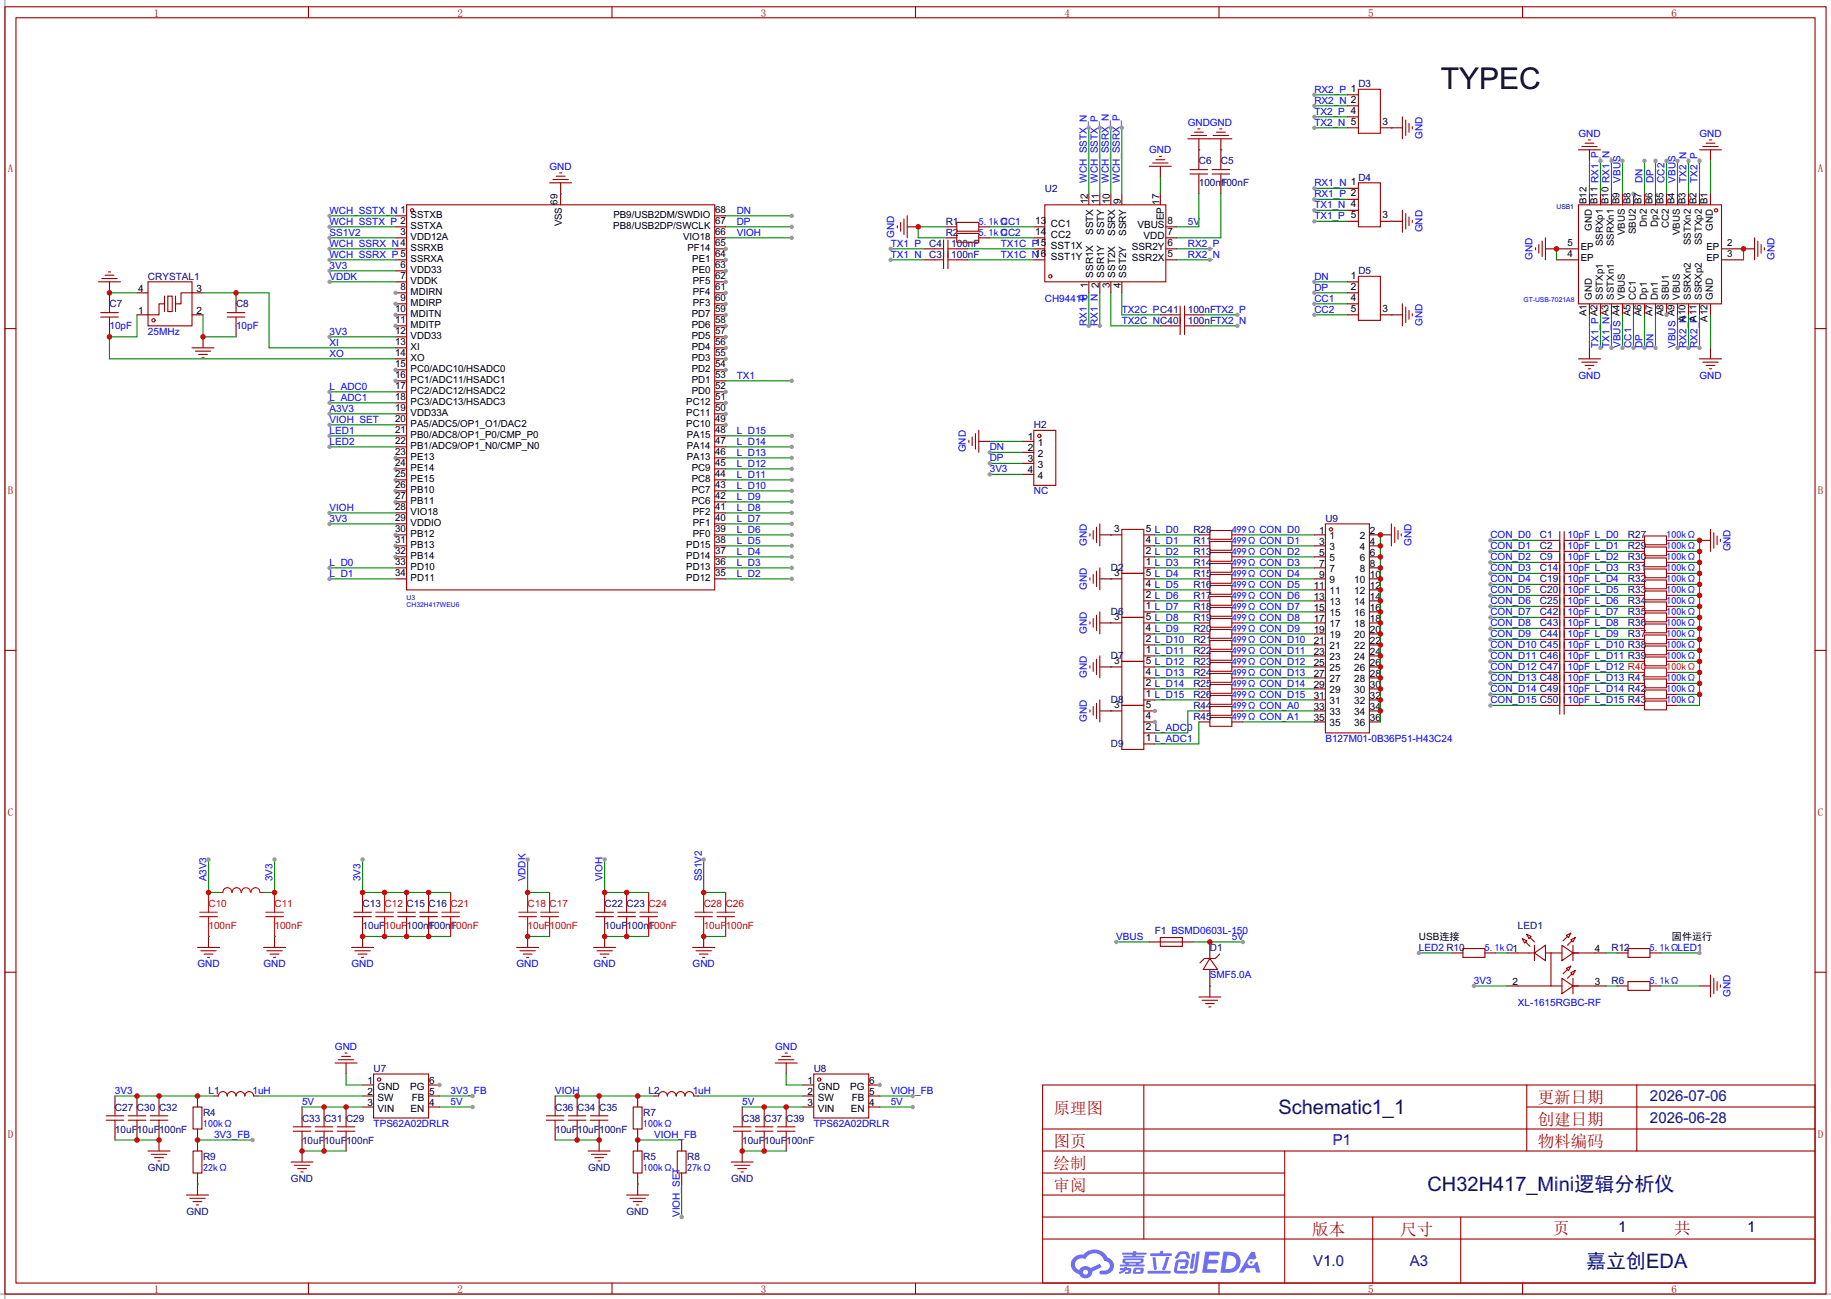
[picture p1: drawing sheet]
<svg xmlns="http://www.w3.org/2000/svg" width="423mm" height="300mm" viewBox="0 0 423 300" stroke-linecap="round" stroke-linejoin="round" font-family="sans-serif">
<defs><g id="words">
<text font-size="6.9" x="332.6" y="20.5">TYPEC</text>
<g font-size="4.6" fill="#000080">
<text x="295.1" y="257.2">Schematic1_1</text>
<text x="329.5" y="275">CH32H417_Mini逻辑分析仪</text>
<text x="366.2" y="292.7">嘉立创EDA</text>
</g>
<g font-size="3.8" fill="#a00000">
<text x="243.2" y="257.1">原理图</text>
<text x="355" y="254.5">更新日期</text>
<text x="355" y="259.6">创建日期</text>
<text x="243.2" y="269.8">绘制</text>
<text x="243.2" y="264.7">图页</text>
<text x="355" y="264.7">物料编码</text>
<text x="243.2" y="274.9">审阅</text>
<text x="302.9" y="285">版本</text>
<text x="323.2" y="285">尺寸</text>
<text x="358.5" y="284.8">页</text>
<text x="386.5" y="284.8">共</text>
</g>
<g font-size="3.5" fill="#000080">
<text x="380.9" y="254.2">2026-07-06</text>
<text x="380.9" y="259.3">2026-06-28</text>
<text x="307.6" y="264.4">P1</text>
<text x="373.6" y="284.5">1</text>
<text x="403.3" y="284.5">1</text>
<text x="303.1" y="292.3">V1.0</text>
<text x="325.4" y="292.3">A3</text>
</g>
<g font-size="2.5" fill="#a00000">
<text x="35.5" y="3.8">1</text>
<text x="105.6" y="3.8">2</text>
<text x="175.7" y="3.8">3</text>
<text x="245.7" y="3.8">4</text>
<text x="315.8" y="3.8">5</text>
<text x="385.8" y="3.8">6</text>
<text x="1.8" y="39.7">A</text>
<text x="419.6" y="39.7">A</text>
<text x="1.8" y="114">B</text>
<text x="419.6" y="114">B</text>
<text x="1.8" y="188.3">C</text>
<text x="419.6" y="188.3">C</text>
<text x="1.8" y="262.6">D</text>
<text x="419.6" y="262.6">D</text>
<text x="35.5" y="298.5">1</text>
<text x="105.6" y="298.5">2</text>
<text x="175.7" y="298.5">3</text>
<text x="245.7" y="298.5">4</text>
<text x="315.8" y="298.5">5</text>
<text x="385.8" y="298.5">6</text>
</g>
<g font-size="2.3" fill="#00f">
<text x="303.4" y="24">RX2_N 2</text>
<text x="303.4" y="21.4">RX2_P 1</text>
<text x="274.2" y="29">GNDGND</text>
<text x="303.4" y="29">TX2_N 5</text>
<text x="303.4" y="26.5">TX2_P 4</text>
<text x="265.3" y="35.4">GND</text>
<text x="328.3" y="32.1" transform="rotate(-90 328.3 32.1)">GND</text>
<text x="364.3" y="31.6">GND</text>
<text x="392.3" y="31.6">GND</text>
<text x="126.8" y="39.2">GND</text>
<text x="250.9" y="42.2" transform="rotate(-90 250.9 42.2)">WCH_SSTX_N</text>
<text x="253.4" y="42.2" transform="rotate(-90 253.4 42.2)">WCH_SSTX_P</text>
<text x="256" y="42.2" transform="rotate(-90 256 42.2)">WCH_SSRX_N</text>
<text x="258.5" y="42.2" transform="rotate(-90 258.5 42.2)">WCH_SSRX_P</text>
<text x="303.4" y="45.6">RX1_P 2</text>
<text x="303.4" y="43">RX1_N 1</text>
<text x="374.1" y="42.2" transform="rotate(-90 374.1 42.2)">VBUS</text>
<text x="379.1" y="42.2" transform="rotate(-90 379.1 42.2)">DN</text>
<text x="381.7" y="42.2" transform="rotate(-90 381.7 42.2)">DP</text>
<text x="384.2" y="42.2" transform="rotate(-90 384.2 42.2)">CC2</text>
<text x="386.8" y="42.2" transform="rotate(-90 386.8 42.2)">VBUS</text>
<text x="389.3" y="42.2" transform="rotate(-90 389.3 42.2)">TX2_N</text>
<text x="391.8" y="42.2" transform="rotate(-90 391.8 42.2)">TX2_P</text>
<text x="76.1" y="49.4">WCH_SSTX_N 1</text>
<text x="76.1" y="51.9">WCH_SSTX_P 2</text>
<text x="170.1" y="51.9">DP</text>
<text x="170.1" y="49.4">DN</text>
<text x="225.9" y="51.9">5.1kΩ</text>
<text x="231" y="51.9">CC1</text>
<text x="274.2" y="51.9">5V</text>
<text x="303.4" y="50.6">TX1_P 5</text>
<text x="303.4" y="48.1">TX1_N 4</text>
<text x="328.3" y="53.7" transform="rotate(-90 328.3 53.7)">GND</text>
<text x="76.1" y="54.4">SS1V2</text>
<text x="76.1" y="57">WCH_SSRX_N4</text>
<text x="76.1" y="59.5">WCH_SSRX_P 5</text>
<text x="170.1" y="54.4">VIOH</text>
<text x="205.6" y="59.5">TX1_N</text>
<text x="205.6" y="57">TX1_P</text>
<text x="206.4" y="54.9" transform="rotate(-90 206.4 54.9)">GND</text>
<text x="225.9" y="54.4">5.1kΩ</text>
<text x="231" y="54.4">CC2</text>
<text x="231" y="57">TX1C_P15</text>
<text x="231" y="59.5">TX1C_N16</text>
<text x="274.2" y="59.5">RX2_N</text>
<text x="274.2" y="57">RX2_P</text>
<text x="76.1" y="64.6">VDDK</text>
<text x="76.1" y="62.1">3V3</text>
<text x="303.4" y="64.6">DN</text>
<text x="353.7" y="60" transform="rotate(-90 353.7 60)">GND</text>
<text x="409.6" y="60" transform="rotate(-90 409.6 60)">GND</text>
<text x="241.2" y="69.7">CH9441P</text>
<text x="303.4" y="67.1">DP</text>
<text x="303.4" y="69.7">CC1</text>
<text x="25.3" y="76">10pF</text>
<text x="34.2" y="77.3">25MHz</text>
<text x="54.5" y="76">10pF</text>
<text x="76.1" y="77.3">3V3</text>
<text x="250.9" y="75.2" transform="rotate(-90 250.9 75.2)">RX1_P 1</text>
<text x="253.4" y="75.2" transform="rotate(-90 253.4 75.2)">RX1_N 2</text>
<text x="259" y="72.2">TX2C_PC41</text>
<text x="259" y="74.8">TX2C_NC40</text>
<text x="303.4" y="72.2">CC2</text>
<text x="328.3" y="75.2" transform="rotate(-90 328.3 75.2)">GND</text>
<text x="76.1" y="82.4">XO</text>
<text x="76.1" y="79.8">XI</text>
<text x="369" y="80.3" transform="rotate(-90 369 80.3)">TX1_PA2</text>
<text x="371.5" y="80.3" transform="rotate(-90 371.5 80.3)">TX1_NA3</text>
<text x="374.1" y="80.3" transform="rotate(-90 374.1 80.3)">VBUS A4</text>
<text x="376.6" y="80.3" transform="rotate(-90 376.6 80.3)">CC1</text>
<text x="379.1" y="80.3" transform="rotate(-90 379.1 80.3)">DP</text>
<text x="381.7" y="80.3" transform="rotate(-90 381.7 80.3)">DN</text>
<text x="386.8" y="80.3" transform="rotate(-90 386.8 80.3)">VBUS A9</text>
<text x="389.3" y="80.3" transform="rotate(-90 389.3 80.3)">RX2_N</text>
<text x="391.8" y="80.3" transform="rotate(-90 391.8 80.3)">RX2_P</text>
<text x="170.1" y="87.5">TX1</text>
<text x="364.3" y="87.5">GND</text>
<text x="392.3" y="87.5">GND</text>
<text x="76.1" y="95.1">A3V3</text>
<text x="76.1" y="90">L_ADC0</text>
<text x="76.1" y="92.5">L_ADC1</text>
<text x="76.1" y="97.6">VIOH_SET</text>
<text x="76.1" y="100.2">LED1</text>
<text x="170.1" y="100.2">L_D15</text>
<text x="76.1" y="102.7">LED2</text>
<text x="170.1" y="107.8">L_D12</text>
<text x="170.1" y="105.2">L_D13</text>
<text x="170.1" y="102.7">L_D14</text>
<text x="222.9" y="104.5" transform="rotate(-90 222.9 104.5)">GND</text>
<text x="228.5" y="104">DN</text>
<text x="228.5" y="106.5">DP</text>
<text x="170.1" y="112.9">L_D10</text>
<text x="170.1" y="110.3">L_D11</text>
<text x="228.5" y="109.1">3V3</text>
<text x="76.1" y="117.9">VIOH</text>
<text x="170.1" y="117.9">L_D8</text>
<text x="170.1" y="115.4">L_D9</text>
<text x="238.6" y="114.1">NC</text>
<text x="76.1" y="120.5">3V3</text>
<text x="170.1" y="125.6">L_D5</text>
<text x="170.1" y="123">L_D6</text>
<text x="170.1" y="120.5">L_D7</text>
<text x="284.4" y="125.6">499Ω CON_D1</text>
<text x="284.4" y="123">499Ω CON_D0</text>
<text x="344" y="124.3">CON_D0</text>
<text x="361.8" y="124.3">10pF L_D0</text>
<text x="384.7" y="124.3">100kΩ</text>
<text x="76.1" y="130.6">L_D0</text>
<text x="170.1" y="130.6">L_D3</text>
<text x="170.1" y="128.1">L_D4</text>
<text x="250.9" y="126" transform="rotate(-90 250.9 126)">GND</text>
<text x="284.4" y="130.6">499Ω CON_D3</text>
<text x="284.4" y="128.1">499Ω CON_D2</text>
<text x="325.8" y="126" transform="rotate(-90 325.8 126)">GND</text>
<text x="344" y="126.8">CON_D1</text>
<text x="344" y="129.4">CON_D2</text>
<text x="344" y="131.9">CON_D3</text>
<text x="361.8" y="129.4">10pF L_D2</text>
<text x="361.8" y="131.9">10pF L_D3</text>
<text x="361.8" y="126.8">10pF L_D1</text>
<text x="384.7" y="131.9">100kΩ</text>
<text x="384.7" y="129.4">100kΩ</text>
<text x="384.7" y="126.8">100kΩ</text>
<text x="399.5" y="127.3" transform="rotate(-90 399.5 127.3)">GND</text>
<text x="76.1" y="133.2">L_D1</text>
<text x="170.1" y="133.2">L_D2</text>
<text x="250.9" y="136.2" transform="rotate(-90 250.9 136.2)">GND</text>
<text x="284.4" y="133.2">499Ω CON_D4</text>
<text x="284.4" y="135.7">499Ω CON_D5</text>
<text x="344" y="134.5">CON_D4</text>
<text x="344" y="137">CON_D5</text>
<text x="361.8" y="137">10pF L_D5</text>
<text x="361.8" y="134.5">10pF L_D4</text>
<text x="384.7" y="137">100kΩ</text>
<text x="384.7" y="134.5">100kΩ</text>
<text x="284.4" y="143.3">499Ω CON_D8</text>
<text x="284.4" y="140.8">499Ω CON_D7</text>
<text x="284.4" y="138.3">499Ω CON_D6</text>
<text x="344" y="139.5">CON_D6</text>
<text x="344" y="142.1">CON_D7</text>
<text x="361.8" y="142.1">10pF L_D7</text>
<text x="361.8" y="139.5">10pF L_D6</text>
<text x="384.7" y="142.1">100kΩ</text>
<text x="384.7" y="139.5">100kΩ</text>
<text x="250.9" y="146.4" transform="rotate(-90 250.9 146.4)">GND</text>
<text x="284.4" y="148.4">499Ω CON_D10</text>
<text x="284.4" y="145.9">499Ω CON_D9</text>
<text x="344" y="144.6">CON_D8</text>
<text x="344" y="147.2">CON_D9</text>
<text x="344" y="149.7">CON_D10 C45</text>
<text x="361.8" y="147.2">10pF L_D9</text>
<text x="361.8" y="144.6">10pF L_D8</text>
<text x="361.8" y="149.7">10pF L_D10 R38</text>
<text x="384.7" y="149.7">100kΩ</text>
<text x="384.7" y="147.2">100kΩ</text>
<text x="384.7" y="144.6">100kΩ</text>
<text x="284.4" y="153.5">499Ω CON_D12</text>
<text x="284.4" y="151">499Ω CON_D11</text>
<text x="344" y="152.2">CON_D11 C46</text>
<text x="344" y="154.8">CON_D12 C47</text>
<text x="361.8" y="152.2">10pF L_D11 R39</text>
<text x="361.8" y="154.8">10pF L_D12 R40</text>
<text x="384.7" y="152.2">100kΩ</text>
<text x="250.9" y="156.5" transform="rotate(-90 250.9 156.5)">GND</text>
<text x="284.4" y="161.1">499Ω CON_D15</text>
<text x="284.4" y="158.6">499Ω CON_D14</text>
<text x="284.4" y="156">499Ω CON_D13</text>
<text x="344" y="157.3">CON_D13 C48</text>
<text x="344" y="159.9">CON_D14 C49</text>
<text x="361.8" y="159.9">10pF L_D14 R42</text>
<text x="361.8" y="157.3">10pF L_D13 R41</text>
<text x="384.7" y="159.9">100kΩ</text>
<text x="384.7" y="157.3">100kΩ</text>
<text x="250.9" y="166.7" transform="rotate(-90 250.9 166.7)">GND</text>
<text x="284.4" y="163.7">499Ω CON_A0</text>
<text x="284.4" y="166.2">499Ω CON_A1</text>
<text x="344" y="162.4">CON_D15 C50</text>
<text x="361.8" y="162.4">10pF L_D15 R43</text>
<text x="384.7" y="162.4">100kΩ</text>
<text x="305.9" y="171.3">B127M01-0B36P51-H43C24</text>
<text x="47.7" y="203.5" transform="rotate(-90 47.7 203.5)">A3V3</text>
<text x="62.9" y="203.5" transform="rotate(-90 62.9 203.5)">3V3</text>
<text x="83.2" y="203.5" transform="rotate(-90 83.2 203.5)">3V3</text>
<text x="121.3" y="203.5" transform="rotate(-90 121.3 203.5)">VDDK</text>
<text x="139.1" y="203.5" transform="rotate(-90 139.1 203.5)">VIOH</text>
<text x="162" y="203.5" transform="rotate(-90 162 203.5)">SS1V2</text>
<text x="257.7" y="217">VBUS</text>
<text x="284.4" y="217">5V</text>
<text x="327.5" y="219.5">LED2 R10</text>
<text x="342.8" y="219.5">5.1kΩ1</text>
<text x="380.9" y="219.5">5.1kΩLED1</text>
<text x="45.6" y="223.4">GND</text>
<text x="60.8" y="223.4">GND</text>
<text x="81.1" y="223.4">GND</text>
<text x="119.2" y="223.4">GND</text>
<text x="137" y="223.4">GND</text>
<text x="159.9" y="223.4">GND</text>
<text x="279.3" y="225.9">SMF5.0A</text>
<text x="340.2" y="227.2">3V3</text>
<text x="380.9" y="227.2">5.1kΩ</text>
<text x="350.4" y="232.2">XL-1615RGBC-RF</text>
<text x="399.5" y="230.2" transform="rotate(-90 399.5 230.2)">GND</text>
<text x="77.3" y="242.4">GND</text>
<text x="178.9" y="242.4">GND</text>
<text x="26.5" y="252.6">3V3</text>
<text x="58.3" y="252.6">1uH</text>
<text x="69.7" y="255.1">5V</text>
<text x="104" y="255.1">5V</text>
<text x="104" y="252.6">3V3_FB</text>
<text x="128.1" y="252.6">VIOH</text>
<text x="159.9" y="252.6">1uH</text>
<text x="171.3" y="255.1">5V</text>
<text x="205.6" y="255.1">5V</text>
<text x="205.6" y="252.6">VIOH_FB</text>
<text x="46.9" y="260.2">100kΩ</text>
<text x="49.4" y="262.7">3V3_FB</text>
<text x="86.2" y="260.2">TPS62A02DRLR</text>
<text x="148.5" y="260.2">100kΩ</text>
<text x="151" y="262.7">VIOH_FB</text>
<text x="187.8" y="260.2">TPS62A02DRLR</text>
<text x="46.9" y="270.3">22kΩ</text>
<text x="148.5" y="270.3">100kΩ</text>
<text x="158.6" y="270.3">27kΩ</text>
<text x="156.9" y="281" transform="rotate(-90 156.9 281)">VIOH_SET</text>
</g>
<g font-size="2.3" fill="#000080">
<text x="313.6" y="20.2">D3</text>
<text x="276.7" y="37.9">C6</text>
<text x="281.8" y="37.9">C5</text>
<text x="313.6" y="41.7">D4</text>
<text x="241.2" y="44.3">U2</text>
<text x="276.7" y="43">100nF</text>
<text x="281.8" y="43">100nF</text>
<text x="218.3" y="51.9">R1</text>
<text x="214.5" y="57">C4</text>
<text x="214.5" y="59.5">C3</text>
<text x="218.3" y="54.4">R2</text>
<text x="219.6" y="57">100nF</text>
<text x="219.6" y="59.5">100nF</text>
<text x="34.2" y="64.6">CRYSTAL1</text>
<text x="313.6" y="63.3">D5</text>
<text x="25.3" y="71">C7</text>
<text x="54.5" y="71">C8</text>
<text x="274.2" y="74.8">100nFTX2_N</text>
<text x="274.2" y="72.2">100nFTX2_P</text>
<text x="238.6" y="98.9">H2</text>
<text x="275.5" y="125.6">R11</text>
<text x="275.5" y="123">R28</text>
<text x="305.9" y="120.5">U9</text>
<text x="355.5" y="124.3">C1</text>
<text x="375.8" y="124.3">R27</text>
<text x="256.4" y="131.9">D2</text>
<text x="275.5" y="130.6">R14</text>
<text x="275.5" y="128.1">R13</text>
<text x="355.5" y="129.4">C9</text>
<text x="355.5" y="131.9">C14</text>
<text x="355.5" y="126.8">C2</text>
<text x="375.8" y="131.9">R31</text>
<text x="375.8" y="129.4">R30</text>
<text x="375.8" y="126.8">R29</text>
<text x="275.5" y="133.2">R15</text>
<text x="275.5" y="135.7">R16</text>
<text x="355.5" y="137">C20</text>
<text x="355.5" y="134.5">C19</text>
<text x="375.8" y="137">R33</text>
<text x="375.8" y="134.5">R32</text>
<text x="256.4" y="142.1">D6</text>
<text x="275.5" y="143.3">R19</text>
<text x="275.5" y="140.8">R18</text>
<text x="275.5" y="138.3">R17</text>
<text x="355.5" y="142.1">C42</text>
<text x="355.5" y="139.5">C25</text>
<text x="375.8" y="142.1">R35</text>
<text x="375.8" y="139.5">R34</text>
<text x="275.5" y="148.4">R21</text>
<text x="275.5" y="145.9">R20</text>
<text x="355.5" y="147.2">C44</text>
<text x="355.5" y="144.6">C43</text>
<text x="375.8" y="147.2">R37</text>
<text x="375.8" y="144.6">R36</text>
<text x="256.4" y="152.2">D7</text>
<text x="275.5" y="153.5">R23</text>
<text x="275.5" y="151">R22</text>
<text x="275.5" y="161.1">R26</text>
<text x="275.5" y="158.6">R25</text>
<text x="275.5" y="156">R24</text>
<text x="256.4" y="162.4">D8</text>
<text x="275.5" y="163.7">R44</text>
<text x="275.5" y="166.2">R45</text>
<text x="256.4" y="172.6">D9</text>
<text x="83.7" y="209.4">C13</text>
<text x="93.9" y="209.4">C15</text>
<text x="98.9" y="209.4">C16</text>
<text x="139.6" y="209.4">C22</text>
<text x="144.7" y="209.4">C23</text>
<text x="83.7" y="214.5">10uF</text>
<text x="93.9" y="214.5">100nF</text>
<text x="98.9" y="214.5">100nF</text>
<text x="139.6" y="214.5">10uF</text>
<text x="144.7" y="214.5">100nF</text>
<text x="266.6" y="215.7">F1 BSMD0603L-150</text>
<text x="350.4" y="214.5">LED1</text>
<text x="279.3" y="219.5">D1</text>
<text x="372" y="219.5">R12</text>
<text x="372" y="227.2">R6</text>
<text x="86.2" y="247.5">U7</text>
<text x="187.8" y="247.5">U8</text>
<text x="26.5" y="256.4">C27</text>
<text x="31.6" y="256.4">C30</text>
<text x="36.7" y="256.4">C32</text>
<text x="46.9" y="257.6">R4</text>
<text x="48.1" y="252.6">L1</text>
<text x="128.1" y="256.4">C36</text>
<text x="133.2" y="256.4">C34</text>
<text x="138.3" y="256.4">C35</text>
<text x="148.5" y="257.6">R7</text>
<text x="149.7" y="252.6">L2</text>
<text x="26.5" y="261.5">10uF</text>
<text x="31.6" y="261.5">10uF</text>
<text x="36.7" y="261.5">100nF</text>
<text x="69.7" y="258.9">C33</text>
<text x="69.7" y="264">10uF</text>
<text x="74.8" y="258.9">C31</text>
<text x="74.8" y="264">10uF</text>
<text x="79.9" y="258.9">C29</text>
<text x="79.9" y="264">100nF</text>
<text x="128.1" y="261.5">10uF</text>
<text x="133.2" y="261.5">10uF</text>
<text x="138.3" y="261.5">100nF</text>
<text x="171.3" y="258.9">C38</text>
<text x="171.3" y="264">10uF</text>
<text x="176.4" y="258.9">C37</text>
<text x="176.4" y="264">10uF</text>
<text x="181.5" y="258.9">C39</text>
<text x="181.5" y="264">100nF</text>
<text x="46.9" y="267.8">R9</text>
<text x="148.5" y="267.8">R5</text>
<text x="158.6" y="267.8">R8</text>
<text x="34.1" y="270.3">GND</text>
<text x="67.2" y="272.9">GND</text>
<text x="135.7" y="270.3">GND</text>
<text x="168.8" y="272.9">GND</text>
<text x="43" y="280.5">GND</text>
<text x="144.6" y="280.5">GND</text>
</g>
<g font-size="2.3">
<text x="319.1" y="28.8">3</text>
<text x="251.1" y="47.2" transform="rotate(-90 251.1 47.2)">12</text>
<text x="253.6" y="47.2" transform="rotate(-90 253.6 47.2)">11</text>
<text x="256.2" y="47.2" transform="rotate(-90 256.2 47.2)">10</text>
<text x="258.7" y="47.2" transform="rotate(-90 258.7 47.2)">9</text>
<text x="267.6" y="47.3" transform="rotate(-90 267.6 47.3)">17</text>
<text x="239" y="51.6">13</text>
<text x="242.6" y="52.4">CC1</text>
<text x="262.5" y="52.7">VBUS</text>
<text x="268.6" y="50.9" transform="rotate(-90 268.6 50.9)">EP</text>
<text x="269.5" y="51.6">8</text>
<text x="319.1" y="50.4">3</text>
<text x="239" y="54.2">14</text>
<text x="242.6" y="54.9">CC2</text>
<text x="242.6" y="57.5">SST1X</text>
<text x="252.4" y="54.3" transform="rotate(-90 252.4 54.3)">SSTX</text>
<text x="254.9" y="54.3" transform="rotate(-90 254.9 54.3)">SSTY</text>
<text x="257.5" y="54.5" transform="rotate(-90 257.5 54.5)">SSRX</text>
<text x="260" y="54.5" transform="rotate(-90 260 54.5)">SSRY</text>
<text x="261.3" y="57.7">SSR2Y</text>
<text x="264" y="55.2">VDD</text>
<text x="269.5" y="59.3">5</text>
<text x="269.5" y="56.7">6</text>
<text x="269.5" y="54.2">7</text>
<text x="242.6" y="60">SST1Y</text>
<text x="252.4" y="64.1" transform="rotate(-90 252.4 64.1)">SSR1X</text>
<text x="254.9" y="64.1" transform="rotate(-90 254.9 64.1)">SSR1Y</text>
<text x="257.5" y="64.1" transform="rotate(-90 257.5 64.1)">SST2X</text>
<text x="260" y="64.1" transform="rotate(-90 260 64.1)">SST2Y</text>
<text x="261.3" y="60.3">SSR2X</text>
<text x="311.8" y="64.3">1</text>
<text x="31.9" y="67.4">4</text>
<text x="45.3" y="67.4">3</text>
<text x="256.2" y="66.5" transform="rotate(-90 256.2 66.5)">3</text>
<text x="258.7" y="66.5" transform="rotate(-90 258.7 66.5)">4</text>
<text x="311.8" y="72">5</text>
<text x="311.8" y="69.4">4</text>
<text x="311.8" y="66.9">2</text>
<text x="319.1" y="72">3</text>
<text x="31.9" y="72.5">1</text>
<text x="45.3" y="72.5">2</text>
<text x="237.2" y="101.7">1</text>
<text x="237.2" y="104.2">2</text>
<text x="237.2" y="106.7">3</text>
<text x="239.6" y="102.9">1</text>
<text x="239.6" y="105.5">2</text>
<text x="237.2" y="109.3">4</text>
<text x="239.6" y="108">3</text>
<text x="239.6" y="110.6">4</text>
<text x="257.2" y="122.8">3</text>
<text x="264.5" y="122.8">5 L_D0</text>
<text x="264.5" y="125.3">4 L_D1</text>
<text x="304.5" y="123.3">1</text>
<text x="304.5" y="125.8">3</text>
<text x="306.9" y="124.5">1</text>
<text x="313.9" y="124.5">2</text>
<text x="316.2" y="125.8">4</text>
<text x="316.2" y="123.3">2</text>
<text x="264.5" y="127.8">2 L_D2</text>
<text x="264.5" y="130.4">1 L_D3</text>
<text x="304.5" y="128.3">5</text>
<text x="304.5" y="130.9">7</text>
<text x="306.9" y="127.1">3</text>
<text x="306.9" y="129.6">5</text>
<text x="313.9" y="129.6">6</text>
<text x="313.9" y="127.1">4</text>
<text x="316.2" y="130.9">8</text>
<text x="316.2" y="128.3">6</text>
<text x="257.2" y="132.9">3</text>
<text x="264.5" y="132.9">5 L_D4</text>
<text x="264.5" y="135.5">4 L_D5</text>
<text x="303.2" y="136">11</text>
<text x="304.5" y="133.4">9</text>
<text x="306.9" y="132.1">7</text>
<text x="306.9" y="134.7">9</text>
<text x="306.9" y="137.2">11</text>
<text x="312.6" y="137.2">12</text>
<text x="312.6" y="134.7">10</text>
<text x="313.9" y="132.1">8</text>
<text x="316.2" y="136">12</text>
<text x="316.2" y="133.4">10</text>
<text x="257.2" y="143.1">3</text>
<text x="264.5" y="143.1">5 L_D8</text>
<text x="264.5" y="138">2 L_D6</text>
<text x="264.5" y="140.5">1 L_D7</text>
<text x="303.2" y="138.5">13</text>
<text x="303.2" y="141">15</text>
<text x="303.2" y="143.6">17</text>
<text x="306.9" y="139.8">13</text>
<text x="306.9" y="142.3">15</text>
<text x="312.6" y="142.3">16</text>
<text x="312.6" y="139.8">14</text>
<text x="316.2" y="143.6">18</text>
<text x="316.2" y="141">16</text>
<text x="316.2" y="138.5">14</text>
<text x="264.5" y="145.6">4 L_D9</text>
<text x="264.5" y="148.2">2 L_D10</text>
<text x="303.2" y="146.1">19</text>
<text x="303.2" y="148.7">21</text>
<text x="306.9" y="144.8">17</text>
<text x="306.9" y="147.4">19</text>
<text x="306.9" y="149.9">21</text>
<text x="312.6" y="149.9">22</text>
<text x="312.6" y="147.4">20</text>
<text x="312.6" y="144.8">18</text>
<text x="316.2" y="148.7">22</text>
<text x="316.2" y="146.1">20</text>
<text x="257.2" y="153.2">3</text>
<text x="264.5" y="150.7">1 L_D11</text>
<text x="264.5" y="153.2">5 L_D12</text>
<text x="264.5" y="155.8">4 L_D13</text>
<text x="303.2" y="151.2">23</text>
<text x="303.2" y="153.7">25</text>
<text x="306.9" y="152.5">23</text>
<text x="306.9" y="155">25</text>
<text x="312.6" y="155">26</text>
<text x="312.6" y="152.5">24</text>
<text x="316.2" y="153.7">26</text>
<text x="316.2" y="151.2">24</text>
<text x="264.5" y="158.3">2 L_D14</text>
<text x="264.5" y="160.9">1 L_D15</text>
<text x="303.2" y="156.3">27</text>
<text x="303.2" y="158.8">29</text>
<text x="303.2" y="161.4">31</text>
<text x="306.9" y="157.5">27</text>
<text x="306.9" y="160.1">29</text>
<text x="312.6" y="160.1">30</text>
<text x="312.6" y="157.5">28</text>
<text x="316.2" y="161.4">32</text>
<text x="316.2" y="158.8">30</text>
<text x="316.2" y="156.3">28</text>
<text x="257.2" y="163.4">3</text>
<text x="264.5" y="163.4">5</text>
<text x="264.5" y="165.9">4</text>
<text x="303.2" y="163.9">33</text>
<text x="303.2" y="166.4">35</text>
<text x="306.9" y="162.6">31</text>
<text x="306.9" y="165.2">33</text>
<text x="306.9" y="167.7">35</text>
<text x="312.6" y="167.7">36</text>
<text x="312.6" y="165.2">34</text>
<text x="312.6" y="162.6">32</text>
<text x="316.2" y="166.4">36</text>
<text x="316.2" y="163.9">34</text>
<text x="264.5" y="168.5">2 L_ADC0</text>
<text x="264.5" y="171">1 L_ADC1</text>
<text x="327.5" y="217">USB连接</text>
<text x="368.2" y="219.8">4</text>
<text x="386" y="217">固件运行</text>
<text x="349.1" y="227.4">2</text>
<text x="368.2" y="227.4">3</text>
<text x="84.8" y="250.3">1</text>
<text x="87.2" y="251.5">GND</text>
<text x="94.7" y="251.5">PG</text>
<text x="99.1" y="250.3">6</text>
<text x="186.4" y="250.3">1</text>
<text x="188.8" y="251.5">GND</text>
<text x="196.3" y="251.5">PG</text>
<text x="200.7" y="250.3">6</text>
<text x="84.8" y="252.8">2</text>
<text x="84.8" y="255.3">3</text>
<text x="87.2" y="254.1">SW</text>
<text x="87.2" y="256.6">VIN</text>
<text x="94.8" y="256.6">EN</text>
<text x="95" y="254.1">FB</text>
<text x="99.1" y="255.3">4</text>
<text x="99.1" y="252.8">5</text>
<text x="186.4" y="252.8">2</text>
<text x="186.4" y="255.3">3</text>
<text x="188.8" y="254.1">SW</text>
<text x="188.8" y="256.6">VIN</text>
<text x="196.4" y="256.6">EN</text>
<text x="196.6" y="254.1">FB</text>
<text x="200.7" y="255.3">4</text>
<text x="200.7" y="252.8">5</text>
</g>
<g font-size="2.3" fill="#f00">
<text x="384.7" y="154.8">100kΩ</text>
<text x="48.1" y="209.4">C10</text>
<text x="63.4" y="209.4">C11</text>
<text x="88.8" y="209.4">C12</text>
<text x="104" y="209.4">C21</text>
<text x="121.8" y="209.4">C18</text>
<text x="126.9" y="209.4">C17</text>
<text x="149.7" y="209.4">C24</text>
<text x="162.4" y="209.4">C28</text>
<text x="167.5" y="209.4">C26</text>
<text x="48.1" y="214.5">100nF</text>
<text x="63.4" y="214.5">100nF</text>
<text x="88.8" y="214.5">10uF</text>
<text x="104" y="214.5">100nF</text>
<text x="121.8" y="214.5">10uF</text>
<text x="126.9" y="214.5">100nF</text>
<text x="149.7" y="214.5">100nF</text>
<text x="162.4" y="214.5">10uF</text>
<text x="167.5" y="214.5">100nF</text>
</g>
<g font-size="2.2">
<text x="128.7" y="47.3" transform="rotate(-90 128.7 47.3)">69</text>
<text x="366.2" y="47.2" transform="rotate(-90 366.2 47.2)">B12</text>
<text x="368.7" y="47.2" transform="rotate(-90 368.7 47.2)">B11 RX1_P</text>
<text x="371.3" y="47.2" transform="rotate(-90 371.3 47.2)">B10 RX1_N</text>
<text x="373.8" y="47.2" transform="rotate(-90 373.8 47.2)">B9</text>
<text x="376.4" y="47.2" transform="rotate(-90 376.4 47.2)">B8</text>
<text x="378.9" y="47.2" transform="rotate(-90 378.9 47.2)">B7</text>
<text x="381.4" y="47.2" transform="rotate(-90 381.4 47.2)">B6</text>
<text x="384" y="47.2" transform="rotate(-90 384 47.2)">B5</text>
<text x="386.5" y="47.2" transform="rotate(-90 386.5 47.2)">B4</text>
<text x="389.1" y="47.2" transform="rotate(-90 389.1 47.2)">B3</text>
<text x="391.6" y="47.2" transform="rotate(-90 391.6 47.2)">B2</text>
<text x="394.1" y="47.2" transform="rotate(-90 394.1 47.2)">B1</text>
<text x="94.8" y="50.4">SSTXB</text>
<text x="94.8" y="52.9">SSTXA</text>
<text x="129.7" y="52.3" transform="rotate(-90 129.7 52.3)">VSS</text>
<text x="141.6" y="52.9">PB8/USB2DP/SWCLK</text>
<text x="141.6" y="50.4">PB9/USB2DM/SWDIO</text>
<text x="165.1" y="51.7">67</text>
<text x="165.1" y="49.1">68</text>
<text x="367.5" y="53.2" transform="rotate(-90 367.5 53.2)">GND</text>
<text x="380.2" y="52.3" transform="rotate(-90 380.2 52.3)">Dn2</text>
<text x="382.7" y="52.3" transform="rotate(-90 382.7 52.3)">Dp2</text>
<text x="385.3" y="52.7" transform="rotate(-90 385.3 52.7)">CC2</text>
<text x="395.4" y="53.2" transform="rotate(-90 395.4 53.2)">GND</text>
<text x="92.5" y="54.2">3</text>
<text x="94.8" y="55.5">VDD12A</text>
<text x="94.8" y="58">SSRXB</text>
<text x="157.7" y="55.5">VIO18</text>
<text x="158.7" y="58">PF14</text>
<text x="165.1" y="59.3">64</text>
<text x="165.1" y="56.7">65</text>
<text x="165.1" y="54.2">66</text>
<text x="361.8" y="59.3">4</text>
<text x="361.8" y="56.7">5</text>
<text x="364.9" y="57.8">EP</text>
<text x="370" y="56.8" transform="rotate(-90 370 56.8)">SSRXp1</text>
<text x="372.6" y="56.8" transform="rotate(-90 372.6 56.8)">SSRXn1</text>
<text x="375.1" y="54.3" transform="rotate(-90 375.1 54.3)">VBUS</text>
<text x="377.6" y="54.1" transform="rotate(-90 377.6 54.1)">SBU2</text>
<text x="387.8" y="54.3" transform="rotate(-90 387.8 54.3)">VBUS</text>
<text x="390.3" y="56.6" transform="rotate(-90 390.3 56.6)">SSTXn2</text>
<text x="392.9" y="56.6" transform="rotate(-90 392.9 56.6)">SSTXp2</text>
<text x="393.9" y="57.8">EP</text>
<text x="398.7" y="59.3">3</text>
<text x="398.7" y="56.7">2</text>
<text x="92.5" y="61.8">6</text>
<text x="92.5" y="64.4">7</text>
<text x="94.8" y="60.6">SSRXA</text>
<text x="94.8" y="63.1">VDD33</text>
<text x="94.8" y="65.6">VDDK</text>
<text x="159.8" y="63.1">PE0</text>
<text x="159.8" y="60.6">PE1</text>
<text x="159.9" y="65.6">PF5</text>
<text x="165.1" y="64.4">62</text>
<text x="165.1" y="61.8">63</text>
<text x="364.9" y="60.3">EP</text>
<text x="393.9" y="60.3">EP</text>
<text x="91.2" y="72">10</text>
<text x="92.5" y="66.9">8</text>
<text x="92.5" y="69.4">9</text>
<text x="94.8" y="68.2">MDIRN</text>
<text x="94.8" y="70.7">MDIRP</text>
<text x="159.9" y="70.7">PF3</text>
<text x="159.9" y="68.2">PF4</text>
<text x="165.1" y="72">59</text>
<text x="165.1" y="69.4">60</text>
<text x="165.1" y="66.9">61</text>
<text x="367.5" y="69.2" transform="rotate(-90 367.5 69.2)">GND</text>
<text x="370" y="69.2" transform="rotate(-90 370 69.2)">SSTXp1</text>
<text x="372.6" y="69.2" transform="rotate(-90 372.6 69.2)">SSTXn1</text>
<text x="375.1" y="69.2" transform="rotate(-90 375.1 69.2)">VBUS</text>
<text x="377.6" y="69.2" transform="rotate(-90 377.6 69.2)">CC1</text>
<text x="380.2" y="69.2" transform="rotate(-90 380.2 69.2)">Dp1</text>
<text x="382.7" y="69.2" transform="rotate(-90 382.7 69.2)">Dn1</text>
<text x="385.3" y="69.2" transform="rotate(-90 385.3 69.2)">SBU1</text>
<text x="387.8" y="69.2" transform="rotate(-90 387.8 69.2)">VBUS</text>
<text x="390.3" y="69.2" transform="rotate(-90 390.3 69.2)">SSRXn2</text>
<text x="392.9" y="69.2" transform="rotate(-90 392.9 69.2)">SSRXp2</text>
<text x="395.4" y="69.2" transform="rotate(-90 395.4 69.2)">GND</text>
<text x="91.2" y="74.5">11</text>
<text x="91.2" y="77.1">12</text>
<text x="94.8" y="73.3">MDITN</text>
<text x="94.8" y="75.8">MDITP</text>
<text x="159.7" y="75.8">PD6</text>
<text x="159.7" y="73.3">PD7</text>
<text x="165.1" y="77.1">57</text>
<text x="165.1" y="74.5">58</text>
<text x="366.2" y="73" transform="rotate(-90 366.2 73)">A1</text>
<text x="376.4" y="73" transform="rotate(-90 376.4 73)">A5</text>
<text x="378.9" y="73" transform="rotate(-90 378.9 73)">A6</text>
<text x="381.4" y="73" transform="rotate(-90 381.4 73)">A7</text>
<text x="384" y="73" transform="rotate(-90 384 73)">A8</text>
<text x="389.1" y="74.3" transform="rotate(-90 389.1 74.3)">A10</text>
<text x="391.6" y="74.3" transform="rotate(-90 391.6 74.3)">A11</text>
<text x="394.1" y="74.3" transform="rotate(-90 394.1 74.3)">A12</text>
<text x="91.2" y="79.6">13</text>
<text x="91.2" y="82.1">14</text>
<text x="94.8" y="78.3">VDD33</text>
<text x="94.8" y="80.9">XI</text>
<text x="94.8" y="83.4">XO</text>
<text x="159.7" y="83.4">PD3</text>
<text x="159.7" y="80.9">PD4</text>
<text x="159.7" y="78.3">PD5</text>
<text x="165.1" y="82.1">55</text>
<text x="165.1" y="79.6">56</text>
<text x="91.2" y="84.7">15</text>
<text x="91.2" y="87.2">16</text>
<text x="91.2" y="89.8">17</text>
<text x="94.8" y="86">PC0/ADC10/HSADC0</text>
<text x="94.8" y="88.5">PC1/ADC11/HSADC1</text>
<text x="159.7" y="88.5">PD1</text>
<text x="159.7" y="86">PD2</text>
<text x="165.1" y="89.8">52</text>
<text x="165.1" y="87.2">53</text>
<text x="165.1" y="84.7">54</text>
<text x="91.2" y="92.3">18</text>
<text x="91.2" y="94.8">19</text>
<text x="94.8" y="91">PC2/ADC12/HSADC2</text>
<text x="94.8" y="93.6">PC3/ADC13/HSADC3</text>
<text x="158.4" y="93.6">PC12</text>
<text x="159.7" y="91">PD0</text>
<text x="165.1" y="94.8">50</text>
<text x="165.1" y="92.3">51</text>
<text x="91.2" y="97.4">20</text>
<text x="91.2" y="99.9">21</text>
<text x="94.8" y="96.1">VDD33A</text>
<text x="94.8" y="98.7">PA5/ADC5/OP1_O1/DAC2</text>
<text x="94.8" y="101.2">PB0/ADC8/OP1_P0/CMP_P0</text>
<text x="158.4" y="98.7">PC10</text>
<text x="158.4" y="96.1">PC11</text>
<text x="158.5" y="101.2">PA15</text>
<text x="165.1" y="99.9">48</text>
<text x="165.1" y="97.4">49</text>
<text x="91.2" y="102.5">22</text>
<text x="91.2" y="105">23</text>
<text x="91.2" y="107.5">24</text>
<text x="94.8" y="103.7">PB1/ADC9/OP1_N0/CMP_N0</text>
<text x="94.8" y="106.3">PE13</text>
<text x="158.5" y="106.3">PA13</text>
<text x="158.5" y="103.7">PA14</text>
<text x="165.1" y="107.5">45</text>
<text x="165.1" y="105">46</text>
<text x="165.1" y="102.5">47</text>
<text x="91.2" y="110.1">25</text>
<text x="91.2" y="112.6">26</text>
<text x="94.8" y="108.8">PE14</text>
<text x="94.8" y="111.4">PE15</text>
<text x="94.8" y="113.9">PB10</text>
<text x="159.7" y="113.9">PC7</text>
<text x="159.7" y="111.4">PC8</text>
<text x="159.7" y="108.8">PC9</text>
<text x="165.1" y="112.6">43</text>
<text x="165.1" y="110.1">44</text>
<text x="91.2" y="115.2">27</text>
<text x="91.2" y="117.7">28</text>
<text x="94.8" y="116.4">PB11</text>
<text x="94.8" y="119">VIO18</text>
<text x="159.7" y="116.4">PC6</text>
<text x="159.9" y="119">PF2</text>
<text x="165.1" y="117.7">41</text>
<text x="165.1" y="115.2">42</text>
<text x="91.2" y="120.2">29</text>
<text x="91.2" y="122.8">30</text>
<text x="91.2" y="125.3">31</text>
<text x="94.8" y="121.5">VDDIO</text>
<text x="94.8" y="124.1">PB12</text>
<text x="159.9" y="124.1">PF0</text>
<text x="159.9" y="121.5">PF1</text>
<text x="165.1" y="125.3">38</text>
<text x="165.1" y="122.8">39</text>
<text x="165.1" y="120.2">40</text>
<text x="91.2" y="127.9">32</text>
<text x="91.2" y="130.4">33</text>
<text x="94.8" y="126.6">PB13</text>
<text x="94.8" y="129.1">PB14</text>
<text x="94.8" y="131.7">PD10</text>
<text x="158.4" y="131.7">PD13</text>
<text x="158.4" y="129.1">PD14</text>
<text x="158.4" y="126.6">PD15</text>
<text x="165.1" y="130.4">36</text>
<text x="165.1" y="127.9">37</text>
<text x="91.2" y="132.9">34</text>
<text x="94.8" y="134.2">PD11</text>
<text x="158.4" y="134.2">PD12</text>
<text x="165.1" y="132.9">35</text>
</g>
<g font-size="1.6" fill="#000080">
<text x="359.3" y="48.2">USB1</text>
<text x="93.9" y="138.4">U3</text>
</g>
<g font-size="1.6" fill="#00f">
<text x="351.7" y="69.8">GT-USB-7021A8</text>
<text x="93.9" y="140.1">CH32H417WEU6</text>
</g>
</g></defs>
<path d="M1.1 0v299.9M0 298.7h422.7" fill="none" stroke="#999" stroke-width=".25"/>
<g fill="none" stroke="#a10000" stroke-width=".25">
<path d="M1.1 1.6h420.4v297.1h-420.4zM3.7 4.1h415.3v292.1h-415.3zM71.2 1.6v2.5M141.3 1.6v2.5M211.3 1.6v2.5M281.4 1.6v2.5M351.5 1.6v2.5M1.1 75.9h2.6M419 75.9h2.5M1.1 150.2h2.6M419 150.2h2.5M1.1 224.4h2.6"/>
<path d="M419 224.4h2.5M240.7 250.5h178.3v45.7h-178.3zM264 250.5v35.5M352.4 250.5v15.2M352.4 255.6h66.6M377.8 250.5v15.2M240.7 270.8h55.8M240.7 265.7h178.3M240.7 275.9h55.8M240.7 260.6h178.3M296.5 265.7v30.5M71.2 296.2v2.5"/>
<path d="M141.3 296.2v2.5M211.3 296.2v2.5M240.7 286h178.3M240.7 281h178.3M281.4 296.2v2.5M316.9 281v15.2M337.2 281v15.2M351.5 296.2v2.5"/>
</g>
<g fill="#5487ff">
<path d="M278.2 289h2.7a.48 .48 0 0 1 .7 .4 .48 .48 0 0 1-.7 .4h-1.8l-.1 1h1.8a.43 .43 0 0 1 .4 .5 .43 .43 0 0 1-.4 .4h-2l-.2 1.3h1.7a.45 .45 0 0 1 .6 .2 .45 .45 0 0 1-.1 .6h-3.3z"/>
<path d="M288.8 289h.8l.4 1.5-.7 .3a.84 .84 0 0 0-1.2 .2 .84 .84 0 0 0 .3 1.2 .84 .84 0 0 0 1.2-.4l.1-.3 .6-.3 .7 2.6h-1l-.3-1h-2.1l-.6 1h-1z"/>
<path d="M275.2 289.4h.7l-.5 3.2a.36 .36 0 0 1-.4 .3 .36 .36 0 0 1-.3-.3z"/>
<path d="M276.2 288.9h.7l-.6 4.3a1.13 1.13 0 0 1-1.7 .6l.1-.4h.8l.1-.2z"/>
<path d="M271.9 289.2l.6-.3h1.1a.77 .77 0 0 1 .8 .5l.3 1-.1 .1h-.6l-.3-.8-.2-.2-1 .1-.7 .9h-.6z"/>
<path d="M271.5 291.1l.5-.3 1.7-.1a.81 .81 0 0 1 .7 .6 .81 .81 0 0 1-.2 .8 .81 .81 0 0 1-.9 .8h-.6a.32 .32 0 0 1-.3-.3 .32 .32 0 0 1 .3-.3l.8-.1 .2-.8h-1.7l-.3 1.9 2.2 .1a.32 .32 0 0 1 .3 .3 .32 .32 0 0 1-.4 .3h-2.2l-.5-.3-.1-.5z"/>
<path d="M264.9 293.4h5.1a.33 .33 0 0 1 .3 .3 .33 .33 0 0 1-.4 .3h-4.9l-.1-.1z"/>
<path d="M269.2 290.2h.7l-.6 2a.98 .98 0 0 1-.7 1.1l-.3-.3z"/>
<path d="M266 290.2h.7l.3 2.6a.34 .34 0 0 1-.3 .4 .34 .34 0 0 1-.3-.3z"/>
<path d="M265.5 289.3h2.2l.2-.5h.6l-.1 .5h1.8a.32 .32 0 0 1 .3 .4 .32 .32 0 0 1-.3 .3h-4.5l-.2-.2z"/>
<path d="M258.5 292.7h1l.1-.2h.6l-.1 .2 .9 .1 .1 .1-.1 1-1.3 .2v-.4l.7-.1v-.3a.68 .68 0 0 0-.9 .4l-1.1 .4-.2-.4 1-.5h-.7z"/>
<path d="M259.1 289.2h2.4l.1-.3 .7-.1-.1 .4h2.2l.3 .3-.3 .2h-2.2l-.1 .2h1.8l.3 .2-.3 .2h-4.5l-.1-.4h2.1v-.2h-2.2l-.2-.2z"/>
<path d="M282.4 289l-.7 4.8h1.7a2.5 2.5 0 0 0 3-2.5 2.5 2.5 0 0 0-3.1-2.3zM283.3 289.8a1.65 1.65 0 0 1 2 1.7 1.65 1.65 0 0 1-2.1 1.5h-.4z"/>
<path d="M259.2 290.7l-.1 .8 .7 .2 .1 .2h-1.4l.1 .5h5.4l.2-.2-.2-.3h-1.1l.1-.2a.7 .7 0 0 0 .9-.3 .7 .7 0 0 0-.1-.8l-4.1-.1zM259.8 290.9l3.5 .1-.2 .3h-3.2zM260.6 291.7h1.6l-.1 .2h-1.5z"/>
<path d="M261.7 292.9a1.05 1.05 0 0 0 0 1.1 2.91 2.91 0 0 0 2.1-.1 .98 .98 0 0 0 .1-1.2h-1.7zM262.3 293.2l.8-.1 .1 .4-.2 .2-.8-.1z"/>
<path d="M247.9 290.3a2.23 2.23 0 0 0-.6 2.3 2.23 2.23 0 0 0 1.8 1.5 1.58 1.58 0 0 0 1.7 1 1.58 1.58 0 0 0 1.3-1.5l2.2-1.1-.5-.7-2.1 1a1.65 1.65 0 0 0-2.6 .4 1.47 1.47 0 0 1-.7-2.1 1.47 1.47 0 0 1 2.2-.4 2.3 2.3 0 0 1 2.3-1.4 2.3 2.3 0 0 1 2 1.8 1.12 1.12 0 0 1 1.3 1 1.12 1.12 0 0 1-1.1 1.2h-.7a.45 .45 0 0 0-.6 .4 .45 .45 0 0 0 .4 .5 2.21 2.21 0 0 0 2.3-.6 2.21 2.21 0 0 0 .5-2.2 2.13 2.13 0 0 0-1.4-1.1 3.3 3.3 0 0 0-5.5-.7l-1.2 .1zM250 293.7a.6 .6 0 0 1 1.2 0 .6 .6 0 0 1-1.2 0z"/>
<circle cx="288.8" cy="291.5" r=".32"/>
</g>
<g fill="none" stroke="#a10000" stroke-width=".25">
<path d="M265.3 38.4h5.1M266.1 37.6h3.5M266.8 36.9h2.1M267.6 36.1h.5M274.7 39.2h4.1M276.7 37.1v2.1M279.8 39.2h4M281.8 37.1v2.1M215.8 57.4h2M215.8 60h2M217.8 55.4v6.6M218.8 55.4v6.6"/>
<path d="M218.8 57.4h2.1M218.8 60h2.1M241.2 47.3h27.9v17.8h-27.9zM274.7 40.2h4.1M276.7 40.2v2M279.8 40.2h4M281.8 40.2v2M270.4 75.2h2M270.4 72.7h2M272.4 70.7v6.6M273.4 70.7v6.6M273.4 75.2h2.1"/>
<path d="M273.4 72.7h2.1M259 142.5h5v10.2h-5zM259 162.9h5v10.1h-5zM81.7 211.6h4M81.7 210.6h4M83.7 208.6v2M83.7 211.6v2.1M91.8 211.6h4.1M91.8 210.6h4.1M93.9 208.6v2M93.9 211.6v2.1M96.9 211.6h4.1"/>
<path d="M96.9 210.6h4.1M98.9 208.6v2M98.9 211.6v2.1M137.5 211.6h4.1M137.5 210.6h4.1M139.6 208.6v2M139.6 211.6v2.1M142.6 211.6h4.1M142.6 210.6h4.1M144.7 208.6v2M144.7 211.6v2.1M24.5 258.6h4.1"/>
<path d="M24.5 257.6h4.1M26.5 255.6v2M26.5 258.6v2M29.6 258.6h4.1M29.6 257.6h4.1M31.6 255.6v2M31.6 258.6v2M34.7 258.6h4M34.7 257.6h4M36.7 255.6v2M36.7 258.6v2M69.7 258.1v2"/>
<path d="M74.8 258.1v2M79.9 258.1v2M126.1 258.6h4.1M126.1 257.6h4.1M128.1 255.6v2M128.1 258.6v2M131.2 258.6h4.1M131.2 257.6h4.1M133.2 255.6v2M133.2 258.6v2M136.3 258.6h4M136.3 257.6h4"/>
<path d="M138.3 255.6v2M138.3 258.6v2M171.3 258.1v2M176.4 258.1v2M181.5 258.1v2M67.7 261.2h4.1M67.7 260.1h4.1M69.7 261.2v2M72.8 261.2h4M72.8 260.1h4M74.8 261.2v2M77.9 261.2h4"/>
<path d="M77.9 260.1h4M79.9 261.2v2M169.3 261.2h4.1M169.3 260.1h4.1M171.3 261.2v2M174.4 261.2h4M174.4 260.1h4M176.4 261.2v2M179.5 261.2h4M179.5 260.1h4M181.5 261.2v2"/>
<circle cx="242.4" cy="63.8" r=".38"/>
</g>
<g fill="none" stroke="#870000" stroke-width=".25">
<path d="M267.8 38.4v2.5M276.7 34.6v2.5M281.8 34.6v2.5M213.2 60h2.6M213.2 57.4h2.6M220.9 60h2.5M220.9 57.4h2.5M238.6 60h2.6M238.6 57.4h2.6M238.6 54.9h2.6M238.6 52.4h2.6M251.3 44.7v2.6"/>
<path d="M253.9 44.7v2.6M256.4 44.7v2.6M259 44.7v2.6M267.8 44.7v2.6M269.1 60h2.6M269.1 57.4h2.6M269.1 54.9h2.6M269.1 52.4h2.6M276.7 42.2v2.5M281.8 42.2v2.5M251.3 65.1v2.5M253.9 65.1v2.5"/>
<path d="M256.4 65.1v2.5M259 65.1v2.5M267.8 75.2h2.6M267.8 72.7h2.6M275.5 75.2h2.5M275.5 72.7h2.5M256.4 143.8h2.6M264 143.8h2.6M264 146.3h2.6M264 148.9h2.6M264 151.4h2.6M264 164.1h2.6"/>
<path d="M83.7 206v2.6M83.7 213.7v2.5M93.9 206v2.6M93.9 213.7v2.5M98.9 206v2.6M98.9 213.7v2.5M139.6 206v2.6M139.6 213.7v2.5M144.7 206v2.6M144.7 213.7v2.5M26.5 253v2.6M31.6 253v2.6"/>
<path d="M36.7 253v2.6M69.7 255.6v2.5M74.8 255.6v2.5M79.9 255.6v2.5M128.1 253v2.6M133.2 253v2.6M138.3 253v2.6M171.3 255.6v2.5M176.4 255.6v2.5M181.5 255.6v2.5M26.5 260.6v2.6M31.6 260.6v2.6"/>
<path d="M36.7 260.6v2.6M69.7 263.2v2.5M74.8 263.2v2.5M79.9 263.2v2.5M128.1 260.6v2.6M133.2 260.6v2.6M138.3 260.6v2.6M171.3 263.2v2.5M176.4 263.2v2.5M181.5 263.2v2.5"/>
</g>
<path d="M228.5 52.4h10.1M228.5 54.9h10.1M267.8 40.9v3.8" fill="none" stroke="#008700" stroke-width=".25"/>
<g fill="none" stroke="#f00" stroke-width=".25">
<path d="M46.1 211.6h4.1M46.1 210.6h4.1M48.1 206v4.6M48.1 211.6v4.6M50.7 206h.7M51.5 206a1.01 1.01 0 0 1 1-1.1 1.01 1.01 0 0 1 1 1.1M53.6 206a1.01 1.01 0 0 1 1-1.1 1.01 1.01 0 0 1 1 1.1M55.8 206a1.01 1.01 0 0 1 1-1.1 1.01 1.01 0 0 1 1 1.1M58 206a1.01 1.01 0 0 1 1-1.1 1.01 1.01 0 0 1 1 1.1M60.1 206h.7M61.3 211.6h4.1M61.3 210.6h4.1"/>
<path d="M63.4 206v4.6M63.4 211.6v4.6M86.7 211.6h4.1M86.7 210.6h4.1M88.8 206v4.6M88.8 211.6v4.6M102 211.6h4M102 210.6h4M104 206v4.6M104 211.6v4.6M119.8 211.6h4M119.8 210.6h4"/>
<path d="M121.8 206v4.6M121.8 211.6v4.6M124.8 211.6h4.1M124.8 210.6h4.1M126.9 206v4.6M126.9 211.6v4.6M147.7 211.6h4.1M147.7 210.6h4.1M149.7 206v4.6M149.7 211.6v4.6M160.4 211.6h4.1M160.4 210.6h4.1"/>
<path d="M162.4 206v4.6M162.4 211.6v4.6M165.5 211.6h4M165.5 210.6h4M167.5 206v4.6M167.5 211.6v4.6"/>
</g>
<circle cx="266.6" cy="164.1" r=".51" fill="#999"/>
<path d="M264 166.7h2.6" fill="none" stroke="#870000" stroke-width=".25"/>
<circle cx="266.6" cy="166.7" r=".51" fill="#999"/>
<g fill="none" stroke="#870000" stroke-width=".25">
<path d="M311 29.5h2.6M311 27h2.6M311 24.4h2.6M311 21.9h2.6M318.6 29.5h2.6M311 51.1h2.6M311 48.6h2.6M311 46h2.6M311 43.5h2.6M318.6 51.1h2.6M25.3 67.6v2.5M25.3 75.2v2.6"/>
<path d="M46.9 77.8v2.5M54.5 67.6v2.5M54.5 75.2v2.6M311 72.7h2.6M311 70.1h2.6M311 67.6h2.6M311 65.1h2.6M318.6 72.7h2.6M256.4 123.5h2.6M256.4 133.6h2.6M264 123.5h2.6M264 126h2.6"/>
<path d="M264 128.6h2.6M264 131.1h2.6M264 133.6h2.6M264 136.2h2.6M264 138.7h2.6M355.5 137.5h2.5M355.5 140h2.5M355.5 129.8h2.5M355.5 124.8h2.5M355.5 132.4h2.5M355.5 134.9h2.5M355.5 127.3h2.5"/>
<path d="M363.1 137.5h2.5M363.1 140h2.5M363.1 129.8h2.5M363.1 124.8h2.5M363.1 132.4h2.5M363.1 134.9h2.5M363.1 127.3h2.5M256.4 154h2.6M264 154h2.6M264 156.5h2.6M264 159h2.6M264 141.3h2.6"/>
<path d="M355.5 147.6h2.5M355.5 142.5h2.5M355.5 157.8h2.5M355.5 152.7h2.5M355.5 145.1h2.5M355.5 150.2h2.5M355.5 155.2h2.5M363.1 147.6h2.5M363.1 142.5h2.5M363.1 157.8h2.5M363.1 152.7h2.5M363.1 145.1h2.5"/>
<path d="M363.1 150.2h2.5M363.1 155.2h2.5M256.4 164.1h2.6M264 169.2h2.6M264 171.7h2.6M264 161.6h2.6M355.5 160.3h2.5M355.5 162.9h2.5M363.1 160.3h2.5M363.1 162.9h2.5"/>
</g>
<g fill="none" stroke="#a10000" stroke-width=".25">
<path d="M313.6 20.6h5v10.2h-5zM313.6 42.2h5v10.2h-5zM23.2 73.2h4.1M23.2 72.2h4.1M25.3 70.1v2.1M25.3 73.2v2M52.5 73.2h4M52.5 72.2h4M54.5 70.1v2.1M54.5 73.2v2M313.6 63.8h5v10.2h-5zM259 122.2h5v10.2h-5z"/>
<path d="M259 132.4h5v10.1h-5zM358 137.5h2M358 140h2M358 129.8h2M358 124.8h2M358 132.4h2M358 134.9h2M358 127.3h2M360 122.7v42.2M361.1 122.7v42.2M361.1 137.5h2M361.1 140h2"/>
<path d="M361.1 129.8h2M361.1 124.8h2M361.1 132.4h2M361.1 134.9h2M361.1 127.3h2M259 152.7h5v10.2h-5zM358 147.6h2M358 142.5h2M358 157.8h2M358 152.7h2M358 145.1h2M358 150.2h2"/>
<path d="M358 155.2h2M361.1 147.6h2M361.1 142.5h2M361.1 157.8h2M361.1 152.7h2M361.1 145.1h2M361.1 150.2h2M361.1 155.2h2M358 160.3h2M358 162.9h2M361.1 160.3h2M361.1 162.9h2"/>
</g>
<path d="M25.3 67.6h6.3M46.9 72.7v5.1h7.6" fill="none" stroke="#008700" stroke-width=".25"/>
<circle cx="46.9" cy="77.8" r=".63" fill="#c00"/>
<path d="M44.3 80.3h5.1M45.1 81.1h3.5M45.8 81.8h2.1M46.6 82.6h.5" fill="none" stroke="#a10000" stroke-width=".25"/>
<path d="M25.3 65.1v2.5" fill="none" stroke="#870000" stroke-width=".25"/>
<circle cx="25.3" cy="67.6" r=".63" fill="#c00"/>
<path d="M22.7 65.1h5.1M23.5 64.3h3.6M24.3 63.5h2M25 62.8h.5M267.8 216.4h5.1v2.1h-5.1zM267.8 217.5h5.1" fill="none" stroke="#a10000" stroke-width=".25"/>
<path d="M265.3 217.5h2.5M272.9 217.5h2.6" fill="none" stroke="#870000" stroke-width=".25"/>
<path d="M257.7 217.5h7.6" fill="none" stroke="#008700" stroke-width=".25"/>
<circle cx="257.7" cy="217.5" r=".51" fill="#999"/>
<path d="M279.3 217.5v3.8M279.3 223.8v3.8" fill="none" stroke="#870000" stroke-width=".25"/>
<path d="M279.3 221.3l1.8 2.5h-3.4zM281.6 220.3l-1.1 1h-2.5l-1 1" fill="none" stroke="#a10000" stroke-width=".25"/>
<path d="M275.5 217.5h11.4" fill="none" stroke="#008700" stroke-width=".25"/>
<circle cx="279.3" cy="217.5" r=".63" fill="#c00"/>
<circle cx="286.9" cy="217.5" r=".51" fill="#999"/>
<path d="M31.6 72.7h2.6M31.6 67.6h2.6M44.3 72.7h2.6M44.3 67.6h2.6M279.3 227.6v2.6M347.9 220h2.5M347.9 227.6h2.5M368.2 220h2.5M368.2 227.6h2.5" fill="none" stroke="#870000" stroke-width=".25"/>
<g fill="none" stroke="#a10000" stroke-width=".25">
<path d="M34.2 65.1h10.1v10.1h-10.1zM38 70.1h-1.3v2.6h-2.5M38 68.4v3.5M38.7 68.4h1.1v3.5h-1.1zM40.5 68.4v3.5M44.3 67.6h-2.5v2.5h-1.3M351.4 216.7l1 .5-.5 .5zM352.2 217.5l1 1M352.4 215.7l1 .5-.5 .5zM353.2 216.4l1 1.1M354.2 218.2v3.6M360.6 218.2l2.5 1.8-2.5 1.8z"/>
<path d="M361.6 215.9l1-.5-.5 1zM361.8 216.2l-1 1M362.6 217l1-.6-.5 1.1zM362.8 217.2l-1 1M363.1 218.2v3.6M276.7 230.2h5.1M277.5 230.9h3.6M278.3 231.7h2M279 232.4h.5M350.4 220h3.8M350.4 227.6h7.6M354.2 220l2.5-1.8v3.6z"/>
<path d="M356.7 220h3.9M358 220v7.6h2.6M360.6 225.8l2.5 1.8-2.5 1.8zM361.6 223.6l1-.5-.5 1zM361.8 223.8l-1 1M362.6 224.6l1-.5-.5 1zM362.8 224.8l-1 1M363.1 220h5.1M363.1 225.8v3.6M363.1 227.6h5.1"/>
<circle cx="35.4" cy="74" r=".38"/>
</g>
<g fill="none" stroke="#008700" stroke-width=".25">
<path d="M286.9 123.5h16.5M286.9 126h16.5M286.9 128.6h16.5M286.9 131.1h16.5M286.9 133.6h16.5M286.9 136.2h16.5M286.9 138.7h16.5M286.9 141.3h16.5M286.9 143.8h16.5M286.9 146.3h16.5M286.9 148.9h16.5M286.9 151.4h16.5"/>
<path d="M286.9 154h16.5M286.9 156.5h16.5M286.9 159h16.5M286.9 161.6h16.5M345.3 220h2.6M370.7 220h2.6M370.7 227.6h2.6M45.6 263.2h12.7M147.2 263.2h10.2"/>
</g>
<circle cx="58.3" cy="263.2" r=".51" fill="#999"/>
<path d="M45.6 273.3v2.6M147.2 273.3v2.6" fill="none" stroke="#870000" stroke-width=".25"/>
<path d="M43.1 275.9h5M43.8 276.6h3.6M44.6 277.4h2M45.3 278.2h.5M144.7 275.9h5M145.4 276.6h3.6M146.2 277.4h2M146.9 278.2h.5" fill="none" stroke="#a10000" stroke-width=".25"/>
<path d="M26.5 253h22.9" fill="none" stroke="#008700" stroke-width=".25"/>
<g fill="#c00">
<circle cx="36.7" cy="253" r=".63"/>
<circle cx="31.6" cy="253" r=".63"/>
</g>
<path d="M128.1 253h22.9" fill="none" stroke="#008700" stroke-width=".25"/>
<g fill="#c00">
<circle cx="133.2" cy="253" r=".63"/>
<circle cx="138.3" cy="253" r=".63"/>
</g>
<path d="M36.7 263.2v2.5M138.3 263.2v2.5" fill="none" stroke="#870000" stroke-width=".25"/>
<path d="M34.2 265.7h5M34.9 266.5h3.6M35.7 267.2h2M36.4 268h.6M135.8 265.7h5M136.5 266.5h3.6M137.3 267.2h2M138 268h.6" fill="none" stroke="#a10000" stroke-width=".25"/>
<path d="M128.1 263.2h10.2" fill="none" stroke="#008700" stroke-width=".25"/>
<g fill="#c00">
<circle cx="133.2" cy="263.2" r=".63"/>
<circle cx="138.3" cy="263.2" r=".63"/>
</g>
<path d="M26.5 263.2h10.2" fill="none" stroke="#008700" stroke-width=".25"/>
<g fill="#c00">
<circle cx="36.7" cy="263.2" r=".63"/>
<circle cx="31.6" cy="263.2" r=".63"/>
</g>
<path d="M69.7 265.7v2.6M171.3 265.7v2.6" fill="none" stroke="#870000" stroke-width=".25"/>
<path d="M67.2 268.3h5.1M67.9 269h3.6M68.7 269.8h2M69.5 270.5h.5M168.8 268.3h5.1M169.5 269h3.6M170.3 269.8h2M171.1 270.5h.5" fill="none" stroke="#a10000" stroke-width=".25"/>
<path d="M171.3 265.7h10.2" fill="none" stroke="#008700" stroke-width=".25"/>
<g fill="#c00">
<circle cx="176.4" cy="265.7" r=".63"/>
<circle cx="171.3" cy="265.7" r=".63"/>
</g>
<path d="M69.7 265.7h10.2" fill="none" stroke="#008700" stroke-width=".25"/>
<g fill="#c00">
<circle cx="74.8" cy="265.7" r=".63"/>
<circle cx="69.7" cy="265.7" r=".63"/>
</g>
<path d="M340.2 227.6h7.7" fill="none" stroke="#008700" stroke-width=".25"/>
<circle cx="340.2" cy="227.6" r=".51" fill="#999"/>
<path d="M251.3 67.6v7.6" fill="none" stroke="#008700" stroke-width=".25"/>
<circle cx="251.3" cy="75.2" r=".51" fill="#999"/>
<path d="M253.9 67.6v7.6" fill="none" stroke="#008700" stroke-width=".25"/>
<circle cx="253.9" cy="75.2" r=".51" fill="#999"/>
<path d="M303.4 29.5h7.6" fill="none" stroke="#008700" stroke-width=".25"/>
<circle cx="303.4" cy="29.5" r=".51" fill="#999"/>
<path d="M303.4 67.6h7.6" fill="none" stroke="#008700" stroke-width=".25"/>
<circle cx="303.4" cy="67.6" r=".51" fill="#999"/>
<path d="M303.4 51.1h7.6" fill="none" stroke="#008700" stroke-width=".25"/>
<circle cx="303.4" cy="51.1" r=".51" fill="#999"/>
<path d="M303.4 27h7.6" fill="none" stroke="#008700" stroke-width=".25"/>
<circle cx="303.4" cy="27" r=".51" fill="#999"/>
<path d="M303.4 65.1h7.6" fill="none" stroke="#008700" stroke-width=".25"/>
<circle cx="303.4" cy="65.1" r=".51" fill="#999"/>
<path d="M303.4 48.6h7.6" fill="none" stroke="#008700" stroke-width=".25"/>
<circle cx="303.4" cy="48.6" r=".51" fill="#999"/>
<path d="M303.4 46h7.6" fill="none" stroke="#008700" stroke-width=".25"/>
<circle cx="303.4" cy="46" r=".51" fill="#999"/>
<path d="M303.4 24.4h7.6" fill="none" stroke="#008700" stroke-width=".25"/>
<circle cx="303.4" cy="24.4" r=".51" fill="#999"/>
<path d="M303.4 72.7h7.6" fill="none" stroke="#008700" stroke-width=".25"/>
<circle cx="303.4" cy="72.7" r=".51" fill="#999"/>
<path d="M303.4 21.9h7.6" fill="none" stroke="#008700" stroke-width=".25"/>
<circle cx="303.4" cy="21.9" r=".51" fill="#999"/>
<path d="M303.4 43.5h7.6" fill="none" stroke="#008700" stroke-width=".25"/>
<circle cx="303.4" cy="43.5" r=".51" fill="#999"/>
<path d="M303.4 70.1h7.6" fill="none" stroke="#008700" stroke-width=".25"/>
<circle cx="303.4" cy="70.1" r=".51" fill="#999"/>
<path d="M276.7 34.6h.1M281.8 34.6h.1M218.3 52.4h-6.3v2.5h6.3M276.7 44.7v7.7h-5M281.8 44.7v10.2h-10.1" fill="none" stroke="#008700" stroke-width=".25"/>
<g fill="none" stroke="#870000" stroke-width=".25">
<path d="M276.7 32v2.6M281.8 32v2.6M209.4 52.4h2.6M218.3 54.9h2.6M218.3 52.4h2.6M225.9 54.9h2.6M225.9 52.4h2.6M335.2 220h2.5M342.8 220h2.5M373.3 227.6h2.5M373.3 220h2.5M380.9 227.6h2.5"/>
<path d="M380.9 220h2.5"/>
</g>
<g fill="none" stroke="#a10000" stroke-width=".25">
<path d="M274.2 32h10.2M275 31.3h3.5M275.7 30.5h2M276.5 29.8h.5M280 31.3h3.6M280.8 30.5h2M281.6 29.8h.5M207.1 52.1v.5M207.9 51.3v2.1M208.7 50.6v3.5M209.4 49.8v5.1M220.9 53.9h5v2h-5z"/>
<path d="M220.9 51.3h5v2.1h-5zM337.7 219h5.1v2h-5.1zM375.8 219h5.1v2h-5.1zM375.8 226.6h5.1v2h-5.1z"/>
</g>
<circle cx="212" cy="52.4" r=".63" fill="#c00"/>
<path d="M31.6 72.7v5.1h-6.3v5h66" fill="none" stroke="#008700" stroke-width=".25"/>
<circle cx="25.3" cy="77.8" r=".63" fill="#c00"/>
<path d="M46.9 67.6h15.2v12.7h29.2" fill="none" stroke="#008700" stroke-width=".25"/>
<circle cx="54.5" cy="67.6" r=".63" fill="#c00"/>
<path d="M167.5 52.4h15.3" fill="none" stroke="#008700" stroke-width=".25"/>
<circle cx="182.8" cy="52.4" r=".51" fill="#999"/>
<path d="M167.5 49.8h15.3" fill="none" stroke="#008700" stroke-width=".25"/>
<circle cx="182.8" cy="49.8" r=".51" fill="#999"/>
<path d="M167.5 133.6h15.3" fill="none" stroke="#008700" stroke-width=".25"/>
<circle cx="182.8" cy="133.6" r=".51" fill="#999"/>
<path d="M167.5 131.1h15.3" fill="none" stroke="#008700" stroke-width=".25"/>
<circle cx="182.8" cy="131.1" r=".51" fill="#999"/>
<path d="M167.5 128.6h15.3" fill="none" stroke="#008700" stroke-width=".25"/>
<circle cx="182.8" cy="128.6" r=".51" fill="#999"/>
<path d="M167.5 126h15.3" fill="none" stroke="#008700" stroke-width=".25"/>
<circle cx="182.8" cy="126" r=".51" fill="#999"/>
<path d="M167.5 123.5h15.3" fill="none" stroke="#008700" stroke-width=".25"/>
<circle cx="182.8" cy="123.5" r=".51" fill="#999"/>
<path d="M167.5 120.9h15.3" fill="none" stroke="#008700" stroke-width=".25"/>
<circle cx="182.8" cy="120.9" r=".51" fill="#999"/>
<path d="M167.5 118.4h15.3" fill="none" stroke="#008700" stroke-width=".25"/>
<circle cx="182.8" cy="118.4" r=".51" fill="#999"/>
<path d="M48.1 198.4v7.6h2.6" fill="none" stroke="#008700" stroke-width=".25"/>
<circle cx="48.1" cy="206" r=".63" fill="#c00"/>
<circle cx="48.1" cy="198.4" r=".51" fill="#999"/>
<path d="M63.4 198.4v7.6h-2.6" fill="none" stroke="#008700" stroke-width=".25"/>
<circle cx="63.4" cy="206" r=".63" fill="#c00"/>
<circle cx="63.4" cy="198.4" r=".51" fill="#999"/>
<path d="M48.1 216.2v2.5M63.4 216.2v2.5" fill="none" stroke="#870000" stroke-width=".25"/>
<path d="M45.6 218.7h5.1M46.4 219.5h3.5M60.8 218.7h5.1M61.6 219.5h3.6M47.1 220.3h2M47.9 221h.5M62.4 220.3h2M63.1 221h.5" fill="none" stroke="#a10000" stroke-width=".25"/>
<path d="M162.4 198.4v7.6h5.1" fill="none" stroke="#008700" stroke-width=".25"/>
<circle cx="162.4" cy="206" r=".63" fill="#c00"/>
<circle cx="162.4" cy="198.4" r=".51" fill="#999"/>
<path d="M139.6 198.4v7.6h10.1" fill="none" stroke="#008700" stroke-width=".25"/>
<g fill="#c00">
<circle cx="139.6" cy="206" r=".63"/>
<circle cx="144.7" cy="206" r=".63"/>
</g>
<circle cx="139.6" cy="198.4" r=".51" fill="#999"/>
<path d="M121.8 198.4v7.6h5.1" fill="none" stroke="#008700" stroke-width=".25"/>
<circle cx="121.8" cy="206" r=".63" fill="#c00"/>
<circle cx="121.8" cy="198.4" r=".51" fill="#999"/>
<path d="M83.7 198.4v7.6h20.3" fill="none" stroke="#008700" stroke-width=".25"/>
<g fill="#c00">
<circle cx="83.7" cy="206" r=".63"/>
<circle cx="88.8" cy="206" r=".63"/>
<circle cx="93.9" cy="206" r=".63"/>
<circle cx="98.9" cy="206" r=".63"/>
</g>
<circle cx="83.7" cy="198.4" r=".51" fill="#999"/>
<path d="M83.7 216.2v2.5M121.8 216.2v2.5M139.6 216.2v2.5M162.4 216.2v2.5" fill="none" stroke="#870000" stroke-width=".25"/>
<g fill="none" stroke="#a10000" stroke-width=".25">
<path d="M81.2 218.7h5M81.9 219.5h3.6M119.3 218.7h5M120 219.5h3.6M137 218.7h5.1M137.8 219.5h3.6M159.9 218.7h5.1M160.7 219.5h3.5M82.7 220.3h2M83.4 221h.5M120.8 220.3h2M121.5 221h.5"/>
<path d="M138.6 220.3h2M139.3 221h.5M161.4 220.3h2M162.2 221h.5"/>
</g>
<path d="M162.4 216.2h5.1" fill="none" stroke="#008700" stroke-width=".25"/>
<circle cx="162.4" cy="216.2" r=".63" fill="#c00"/>
<path d="M139.6 216.2h10.1" fill="none" stroke="#008700" stroke-width=".25"/>
<g fill="#c00">
<circle cx="144.7" cy="216.2" r=".63"/>
<circle cx="139.6" cy="216.2" r=".63"/>
</g>
<path d="M121.8 216.2h5.1" fill="none" stroke="#008700" stroke-width=".25"/>
<circle cx="121.8" cy="216.2" r=".63" fill="#c00"/>
<path d="M83.7 216.2h20.3" fill="none" stroke="#008700" stroke-width=".25"/>
<g fill="#c00">
<circle cx="98.9" cy="216.2" r=".63"/>
<circle cx="93.9" cy="216.2" r=".63"/>
<circle cx="88.8" cy="216.2" r=".63"/>
<circle cx="83.7" cy="216.2" r=".63"/>
</g>
<g fill="none" stroke="#a10000" stroke-width=".25">
<path d="M187.8 247.9h12.7v10.2h-12.7z"/>
<circle cx="189.1" cy="249.2" r=".38"/>
</g>
<path d="M185.3 250.5h2.5M185.3 253h2.5M185.3 255.6h2.5M200.5 250.5h2.6M200.5 253h2.6M200.5 255.6h2.6" fill="none" stroke="#870000" stroke-width=".25"/>
<circle cx="203.1" cy="250.5" r=".51" fill="#999"/>
<g fill="none" stroke="#a10000" stroke-width=".25">
<path d="M86.2 247.9h12.7v10.2h-12.7z"/>
<circle cx="87.5" cy="249.2" r=".38"/>
</g>
<path d="M83.7 250.5h2.5M83.7 253h2.5M83.7 255.6h2.5M98.9 250.5h2.6M98.9 253h2.6M98.9 255.6h2.6" fill="none" stroke="#870000" stroke-width=".25"/>
<circle cx="101.5" cy="250.5" r=".51" fill="#999"/>
<path d="M59.6 253h24.1M161.2 253h24.1M203.1 255.6h7.6" fill="none" stroke="#008700" stroke-width=".25"/>
<circle cx="210.7" cy="255.6" r=".51" fill="#999"/>
<path d="M101.5 255.6h7.6" fill="none" stroke="#008700" stroke-width=".25"/>
<circle cx="109.1" cy="255.6" r=".51" fill="#999"/>
<path d="M171.3 255.6h14" fill="none" stroke="#008700" stroke-width=".25"/>
<g fill="#c00">
<circle cx="181.5" cy="255.6" r=".63"/>
<circle cx="176.4" cy="255.6" r=".63"/>
</g>
<path d="M69.7 255.6h14" fill="none" stroke="#008700" stroke-width=".25"/>
<g fill="#c00">
<circle cx="74.8" cy="255.6" r=".63"/>
<circle cx="79.9" cy="255.6" r=".63"/>
</g>
<path d="M203.1 253h7.6" fill="none" stroke="#008700" stroke-width=".25"/>
<circle cx="210.7" cy="253" r=".51" fill="#999"/>
<path d="M101.5 253h7.6" fill="none" stroke="#008700" stroke-width=".25"/>
<circle cx="109.1" cy="253" r=".51" fill="#999"/>
<g fill="none" stroke="#870000" stroke-width=".25">
<path d="M377.1 140h2.5M377.1 137.5h2.5M377.1 134.9h2.5M377.1 132.4h2.5M377.1 129.8h2.5M377.1 127.3h2.5M377.1 124.8h2.5M384.7 140h2.5M384.7 137.5h2.5M384.7 134.9h2.5M384.7 132.4h2.5M384.7 129.8h2.5"/>
<path d="M384.7 127.3h2.5M384.7 124.8h2.5M377.1 150.2h2.5M377.1 147.6h2.5M377.1 145.1h2.5M377.1 142.5h2.5M384.7 150.2h2.5M384.7 147.6h2.5M384.7 145.1h2.5M384.7 142.5h2.5M45.6 253v2.6M49.4 253h1"/>
<path d="M58.5 253h1.1M79.9 245.4v2.5M151 253h1M160.1 253h1.1M181.5 245.4v2.5"/>
</g>
<g fill="none" stroke="#a10000" stroke-width=".25">
<path d="M379.6 139h5.1v2h-5.1zM379.6 136.4h5.1v2.1h-5.1zM379.6 133.9h5.1v2h-5.1zM379.6 131.4h5.1v2h-5.1zM379.6 128.8h5.1v2h-5.1zM379.6 126.3h5.1v2h-5.1zM379.6 123.7h5.1v2.1h-5.1zM379.6 149.1h5.1v2.1h-5.1zM379.6 146.6h5.1v2h-5.1zM379.6 144.1h5.1v2h-5.1zM379.6 141.5h5.1v2h-5.1zM50.4 253a1.02 1.02 0 0 1 1-1 1.02 1.02 0 0 1 1.1 1"/>
<path d="M52.5 253a1.02 1.02 0 0 1 1-1 1.02 1.02 0 0 1 1 1M54.5 253a1.02 1.02 0 0 1 1-1 1.02 1.02 0 0 1 1 1M56.5 253a1.02 1.02 0 0 1 1-1 1.02 1.02 0 0 1 1 1M77.3 245.4h5.1M78.1 244.6h3.6M78.9 243.9h2M79.6 243.1h.5M152 253a1.02 1.02 0 0 1 1-1 1.02 1.02 0 0 1 1.1 1M154.1 253a1.02 1.02 0 0 1 1-1 1.02 1.02 0 0 1 1 1M156.1 253a1.02 1.02 0 0 1 1-1 1.02 1.02 0 0 1 1 1M158.1 253a1.02 1.02 0 0 1 1-1 1.02 1.02 0 0 1 1 1M178.9 245.4h5.1"/>
<path d="M179.7 244.6h3.6M180.5 243.9h2M181.2 243.1h.5"/>
</g>
<path d="M79.9 247.9v2.6h3.8M181.5 247.9v2.6h3.8" fill="none" stroke="#008700" stroke-width=".25"/>
<path d="M377.1 155.2h2.5M379.6 154.2h5.1v2h-5.1zM384.7 155.2h2.5" fill="none" stroke="#f00" stroke-width=".25"/>
<circle cx="45.6" cy="253" r=".63" fill="#c00"/>
<path d="M147.2 253v2.6M45.6 260.6v2.6" fill="none" stroke="#870000" stroke-width=".25"/>
<path d="M44.6 255.6h2v5h-2z" fill="none" stroke="#a10000" stroke-width=".25"/>
<circle cx="147.2" cy="253" r=".63" fill="#c00"/>
<path d="M147.2 260.6v2.6" fill="none" stroke="#870000" stroke-width=".25"/>
<circle cx="147.2" cy="263.2" r=".63" fill="#c00"/>
<path d="M379.6 159.3h5.1v2h-5.1zM379.6 156.8h5.1v2h-5.1zM379.6 151.7h5.1v2h-5.1zM379.6 161.8h5.1v2.1h-5.1zM146.2 255.6h2v5h-2zM146.2 265.7h2v5.1h-2zM156.3 265.7h2.1v5.1h-2.1z" fill="none" stroke="#a10000" stroke-width=".25"/>
<path d="M377.1 157.8h2.5M377.1 152.7h2.5M384.7 157.8h2.5M384.7 152.7h2.5M377.1 162.9h2.5M377.1 160.3h2.5M384.7 162.9h2.5M384.7 160.3h2.5M147.2 263.2v2.5M147.2 270.8v2.5M157.4 263.2v2.5M157.4 270.8v2.5" fill="none" stroke="#870000" stroke-width=".25"/>
<path d="M147.2 273.3h.1M157.4 273.3v7.7" fill="none" stroke="#008700" stroke-width=".25"/>
<circle cx="157.4" cy="281" r=".51" fill="#999"/>
<path d="M45.6 263.2v2.5" fill="none" stroke="#870000" stroke-width=".25"/>
<circle cx="45.6" cy="263.2" r=".63" fill="#c00"/>
<path d="M392.3 227.6h2.5M45.6 270.8v2.5" fill="none" stroke="#870000" stroke-width=".25"/>
<path d="M394.8 225.1v5.1M395.6 225.8v3.6M396.4 226.6v2M397.1 227.4v.5M44.6 265.7h2v5.1h-2z" fill="none" stroke="#a10000" stroke-width=".25"/>
<path d="M279.3 227.6h.1M383.4 227.6h8.9M383.4 220h8.9M45.6 273.3h.1" fill="none" stroke="#008700" stroke-width=".25"/>
<circle cx="392.3" cy="220" r=".51" fill="#999"/>
<path d="M327.5 220h7.7" fill="none" stroke="#008700" stroke-width=".25"/>
<circle cx="327.5" cy="220" r=".51" fill="#999"/>
<g fill="none" stroke="#a10000" stroke-width=".25">
<path d="M305.9 120.9h10.2v48.3h-10.2zM321.2 120.9v5.1M321.9 121.7v3.6M322.7 122.5v2M323.5 123.2v.5"/>
<circle cx="307.2" cy="122.2" r=".38"/>
</g>
<g fill="none" stroke="#870000" stroke-width=".25">
<path d="M303.4 123.5h2.5M303.4 126h2.5M303.4 128.6h2.5M303.4 131.1h2.5M303.4 133.6h2.5M303.4 136.2h2.5M303.4 138.7h2.5M316.1 123.5h5.1M316.1 126h2.5M316.1 128.6h2.5M316.1 131.1h2.5M316.1 133.6h2.5"/>
<path d="M316.1 136.2h2.5M316.1 138.7h2.5M303.4 159h2.5M303.4 156.5h2.5M303.4 154h2.5M303.4 151.4h2.5M303.4 141.3h2.5M303.4 148.9h2.5M303.4 143.8h2.5M303.4 146.3h2.5M316.1 159h2.5M316.1 156.5h2.5"/>
<path d="M316.1 154h2.5M316.1 151.4h2.5M316.1 141.3h2.5M316.1 148.9h2.5M316.1 143.8h2.5M316.1 146.3h2.5M303.4 166.7h2.5M303.4 164.1h2.5M303.4 161.6h2.5M316.1 166.7h2.5M316.1 164.1h2.5M316.1 161.6h2.5"/>
</g>
<path d="M318.6 123.5v43.2M286.9 164.1h16.5M286.9 166.7h16.5" fill="none" stroke="#008700" stroke-width=".25"/>
<g fill="#c00">
<circle cx="318.6" cy="126" r=".63"/>
<circle cx="318.6" cy="123.5" r=".63"/>
<circle cx="318.6" cy="128.6" r=".63"/>
<circle cx="318.6" cy="131.1" r=".63"/>
<circle cx="318.6" cy="133.6" r=".63"/>
<circle cx="318.6" cy="136.2" r=".63"/>
<circle cx="318.6" cy="138.7" r=".63"/>
<circle cx="318.6" cy="141.3" r=".63"/>
<circle cx="318.6" cy="143.8" r=".63"/>
<circle cx="318.6" cy="146.3" r=".63"/>
<circle cx="318.6" cy="148.9" r=".63"/>
<circle cx="318.6" cy="151.4" r=".63"/>
<circle cx="318.6" cy="154" r=".63"/>
<circle cx="318.6" cy="156.5" r=".63"/>
<circle cx="318.6" cy="159" r=".63"/>
<circle cx="318.6" cy="161.6" r=".63"/>
<circle cx="318.6" cy="164.1" r=".63"/>
</g>
<g fill="none" stroke="#008700" stroke-width=".25">
<path d="M321.2 29.5h.1M321.2 51.1h.1M321.2 72.7h.1M256.4 123.5h.1M256.4 133.6h.1M266.6 123.5h10.1M266.6 126h10.1M266.6 128.6h10.1M266.6 131.1h10.1M266.6 133.6h10.1M266.6 136.2h10.1M266.6 138.7h10.1"/>
<path d="M387.2 124.8h5.1v38.1h-5.1M387.2 127.3h5.1M387.2 129.8h5.1M387.2 132.4h5.1M387.2 134.9h5.1M387.2 137.5h5.1M387.2 140h5.1M256.4 143.8h.1M266.6 141.3h10.1M266.6 143.8h10.1M266.6 146.3h10.1M266.6 148.9h10.1"/>
<path d="M266.6 151.4h10.1M266.6 154h10.1M266.6 156.5h10.1M266.6 159h10.1M387.2 142.5h5.1M387.2 145.1h5.1M387.2 147.6h5.1M387.2 150.2h5.1M387.2 152.7h5.1M387.2 155.2h5.1M387.2 157.8h5.1M266.6 161.6h10.1"/>
<path d="M387.2 160.3h5.1"/>
</g>
<g fill="none" stroke="#870000" stroke-width=".25">
<path d="M321.2 29.5h2.5M321.2 51.1h2.5M321.2 72.7h2.5M253.9 123.5h2.5M253.9 133.6h2.5M276.7 123.5h2.6M276.7 133.6h2.6M276.7 136.2h2.6M276.7 138.7h2.6M276.7 131.1h2.6M276.7 128.6h2.6M276.7 126h2.6"/>
<path d="M284.4 123.5h2.5M284.4 133.6h2.5M284.4 136.2h2.5M284.4 138.7h2.5M284.4 131.1h2.5M284.4 128.6h2.5M284.4 126h2.5M392.3 124.8h2.5M253.9 143.8h2.5M276.7 143.8h2.6M276.7 154h2.6M276.7 159h2.6"/>
<path d="M276.7 156.5h2.6M276.7 151.4h2.6M276.7 148.9h2.6M276.7 146.3h2.6M276.7 141.3h2.6M284.4 143.8h2.5M284.4 154h2.5M284.4 159h2.5M284.4 156.5h2.5M284.4 151.4h2.5M284.4 148.9h2.5M284.4 146.3h2.5"/>
<path d="M284.4 141.3h2.5M253.9 164.1h2.5M276.7 164.1h2.6M276.7 166.7h2.6M276.7 161.6h2.6M284.4 164.1h2.5M284.4 166.7h2.5M284.4 161.6h2.5"/>
</g>
<g fill="none" stroke="#a10000" stroke-width=".25">
<path d="M323.7 27v5M324.5 27.7v3.6M325.2 28.5v2M326 29.2v.6M323.7 48.6v5M324.5 49.3v3.6M325.2 50.1v2M326 50.8v.5M323.7 70.1v5.1M324.5 70.9v3.6M325.2 71.7v2M326 72.4v.5"/>
<path d="M251.6 123.2v.5M251.6 133.4v.5M252.3 122.5v2M252.3 132.6v2.1M253.1 121.7v3.6M253.1 131.9v3.5M253.9 120.9v5.1M253.9 131.1v5.1M279.3 132.6h5.1v2.1h-5.1zM279.3 135.2h5.1v2h-5.1zM279.3 137.7h5.1v2h-5.1zM279.3 130.1h5.1v2h-5.1z"/>
<path d="M279.3 127.5h5.1v2.1h-5.1zM279.3 125h5.1v2h-5.1zM279.3 122.5h5.1v2h-5.1zM394.8 122.2v5.1M395.6 123v3.5M396.4 123.7v2.1M397.1 124.5v.5M251.6 143.5v.6M252.3 142.8v2M253.1 142v3.6M253.9 141.3v5M279.3 152.9h5.1v2.1h-5.1z"/>
<path d="M279.3 158h5.1v2.1h-5.1zM279.3 155.5h5.1v2h-5.1zM279.3 150.4h5.1v2h-5.1zM279.3 147.9h5.1v2h-5.1zM279.3 145.3h5.1v2.1h-5.1zM279.3 142.8h5.1v2h-5.1zM279.3 140.2h5.1v2.1h-5.1zM251.6 163.9v.5M252.3 163.1v2M253.1 162.3v3.6M253.9 161.6v5.1M279.3 163.1h5.1v2h-5.1z"/>
<path d="M279.3 165.6h5.1v2.1h-5.1zM279.3 160.6h5.1v2h-5.1z"/>
</g>
<g fill="#c00">
<circle cx="392.3" cy="124.8" r=".63"/>
<circle cx="392.3" cy="127.3" r=".63"/>
<circle cx="392.3" cy="129.8" r=".63"/>
<circle cx="392.3" cy="132.4" r=".63"/>
<circle cx="392.3" cy="134.9" r=".63"/>
<circle cx="392.3" cy="137.5" r=".63"/>
<circle cx="392.3" cy="140" r=".63"/>
<circle cx="392.3" cy="142.5" r=".63"/>
<circle cx="392.3" cy="145.1" r=".63"/>
<circle cx="392.3" cy="147.6" r=".63"/>
<circle cx="392.3" cy="150.2" r=".63"/>
<circle cx="392.3" cy="152.7" r=".63"/>
<circle cx="392.3" cy="155.2" r=".63"/>
<circle cx="392.3" cy="157.8" r=".63"/>
<circle cx="392.3" cy="160.3" r=".63"/>
</g>
<g fill="none" stroke="#008700" stroke-width=".25">
<path d="M205.6 60h7.6M365.6 124.8h11.5M365.6 127.3h11.5M365.6 129.8h11.5M365.6 132.4h11.5M365.6 134.9h11.5M365.6 137.5h11.5M365.6 140h11.5M256.4 154h.1M365.6 142.5h11.5M365.6 145.1h11.5M365.6 147.6h11.5"/>
<path d="M365.6 150.2h11.5M365.6 152.7h11.5M365.6 155.2h11.5M365.6 157.8h11.5M256.4 164.1h.1M365.6 160.3h11.5"/>
</g>
<path d="M253.9 154h2.5" fill="none" stroke="#870000" stroke-width=".25"/>
<path d="M251.6 153.7v.5M252.3 152.9v2.1M253.1 152.2v3.5M253.9 151.4v5.1" fill="none" stroke="#a10000" stroke-width=".25"/>
<circle cx="205.6" cy="60" r=".51" fill="#999"/>
<path d="M205.6 57.4h7.6" fill="none" stroke="#008700" stroke-width=".25"/>
<circle cx="205.6" cy="57.4" r=".51" fill="#999"/>
<path d="M223.4 57.4h15.2M223.4 60h15.2M271.7 60h7.6" fill="none" stroke="#008700" stroke-width=".25"/>
<circle cx="279.3" cy="60" r=".51" fill="#999"/>
<path d="M271.7 57.4h7.6" fill="none" stroke="#008700" stroke-width=".25"/>
<circle cx="279.3" cy="57.4" r=".51" fill="#999"/>
<path d="M259 29.5v15.2" fill="none" stroke="#008700" stroke-width=".25"/>
<circle cx="259" cy="29.5" r=".51" fill="#999"/>
<path d="M256.4 29.5v15.2" fill="none" stroke="#008700" stroke-width=".25"/>
<circle cx="256.4" cy="29.5" r=".51" fill="#999"/>
<path d="M253.9 29.5v15.2" fill="none" stroke="#008700" stroke-width=".25"/>
<circle cx="253.9" cy="29.5" r=".51" fill="#999"/>
<path d="M251.3 29.5v15.2" fill="none" stroke="#008700" stroke-width=".25"/>
<circle cx="251.3" cy="29.5" r=".51" fill="#999"/>
<path d="M256.4 67.6v7.6h11.4M259 67.6v5.1h8.8M278 75.2h7.6" fill="none" stroke="#008700" stroke-width=".25"/>
<circle cx="285.6" cy="75.2" r=".51" fill="#999"/>
<path d="M278 72.7h7.6" fill="none" stroke="#008700" stroke-width=".25"/>
<circle cx="285.6" cy="72.7" r=".51" fill="#999"/>
<path d="M356.7 57.4h2.6" fill="none" stroke="#870000" stroke-width=".25"/>
<path d="M354.5 57.2v.5M355.2 56.4v2.1M356 55.7v3.5M356.7 54.9v5.1" fill="none" stroke="#a10000" stroke-width=".25"/>
<path d="M372 37.1v7.6" fill="none" stroke="#008700" stroke-width=".25"/>
<circle cx="372" cy="37.1" r=".51" fill="#999"/>
<path d="M369.4 37.1v7.6" fill="none" stroke="#008700" stroke-width=".25"/>
<circle cx="369.4" cy="37.1" r=".51" fill="#999"/>
<path d="M374.5 37.1v7.6" fill="none" stroke="#008700" stroke-width=".25"/>
<circle cx="374.5" cy="37.1" r=".51" fill="#999"/>
<path d="M387.2 37.1v7.6" fill="none" stroke="#008700" stroke-width=".25"/>
<circle cx="387.2" cy="37.1" r=".51" fill="#999"/>
<path d="M387.2 72.7v7.6" fill="none" stroke="#008700" stroke-width=".25"/>
<circle cx="387.2" cy="80.3" r=".51" fill="#999"/>
<path d="M374.5 72.7v7.6" fill="none" stroke="#008700" stroke-width=".25"/>
<circle cx="374.5" cy="80.3" r=".51" fill="#999"/>
<path d="M384.7 37.1v7.6" fill="none" stroke="#008700" stroke-width=".25"/>
<circle cx="384.7" cy="37.1" r=".51" fill="#999"/>
<path d="M377.1 72.7v7.6" fill="none" stroke="#008700" stroke-width=".25"/>
<circle cx="377.1" cy="80.3" r=".51" fill="#999"/>
<path d="M379.6 72.7v7.6" fill="none" stroke="#008700" stroke-width=".25"/>
<circle cx="379.6" cy="80.3" r=".51" fill="#999"/>
<path d="M382.1 72.7v7.6" fill="none" stroke="#008700" stroke-width=".25"/>
<circle cx="382.1" cy="80.3" r=".51" fill="#999"/>
<path d="M382.1 37.1v7.6" fill="none" stroke="#008700" stroke-width=".25"/>
<circle cx="382.1" cy="37.1" r=".51" fill="#999"/>
<path d="M379.6 37.1v7.6" fill="none" stroke="#008700" stroke-width=".25"/>
<circle cx="379.6" cy="37.1" r=".51" fill="#999"/>
<path d="M366.9 34.6v2.5M394.8 34.6v2.5M366.9 80.3v2.5M394.8 80.3v2.5" fill="none" stroke="#870000" stroke-width=".25"/>
<g fill="none" stroke="#a10000" stroke-width=".25">
<path d="M364.4 34.6h5M365.1 33.8h3.6M365.9 33.1h2M366.6 32.3h.6M392.3 34.6h5.1M393.1 33.8h3.5M393.8 33.1h2.1M394.6 32.3h.5M364.4 82.8h5M365.1 83.6h3.6M365.9 84.4h2M366.6 85.1h.6"/>
<path d="M392.3 82.8h5.1M393.1 83.6h3.5M393.8 84.4h2.1M394.6 85.1h.5"/>
</g>
<path d="M366.9 37.1v7.6M394.8 37.1v7.6M366.9 72.7v7.6M369.4 72.7v7.6M394.8 72.7v7.6" fill="none" stroke="#008700" stroke-width=".25"/>
<circle cx="369.4" cy="80.3" r=".51" fill="#999"/>
<path d="M372 72.7v7.6" fill="none" stroke="#008700" stroke-width=".25"/>
<circle cx="372" cy="80.3" r=".51" fill="#999"/>
<path d="M389.8 72.7v7.6" fill="none" stroke="#008700" stroke-width=".25"/>
<circle cx="389.8" cy="80.3" r=".51" fill="#999"/>
<path d="M392.3 72.7v7.6" fill="none" stroke="#008700" stroke-width=".25"/>
<circle cx="392.3" cy="80.3" r=".51" fill="#999"/>
<path d="M392.3 37.1v7.6" fill="none" stroke="#008700" stroke-width=".25"/>
<circle cx="392.3" cy="37.1" r=".51" fill="#999"/>
<path d="M389.8 37.1v7.6" fill="none" stroke="#008700" stroke-width=".25"/>
<circle cx="389.8" cy="37.1" r=".51" fill="#999"/>
<path d="M384.7 70.1v2.6M387.2 70.1v2.6M389.8 70.1v2.6M392.3 70.1v2.6M394.8 70.1v2.6" fill="none" stroke="#870000" stroke-width=".25"/>
<circle cx="384.7" cy="72.7" r=".51" fill="#999"/>
<g fill="none" stroke="#870000" stroke-width=".25">
<path d="M359.3 60h5.1M359.3 57.4h5.1M366.9 44.7v2.6M369.4 44.7v2.6M372 44.7v2.6M374.5 44.7v2.6M377.1 44.7v2.6M397.4 60h5.1M397.4 57.4h5.1M366.9 70.1v2.6M369.4 70.1v2.6M372 70.1v2.6"/>
<path d="M374.5 70.1v2.6M377.1 70.1v2.6M379.6 70.1v2.6M382.1 70.1v2.6"/>
</g>
<circle cx="377.1" cy="44.7" r=".51" fill="#999"/>
<path d="M379.6 44.7v2.6M382.1 44.7v2.6M384.7 44.7v2.6M387.2 44.7v2.6M389.8 44.7v2.6M392.3 44.7v2.6M394.8 44.7v2.6" fill="none" stroke="#870000" stroke-width=".25"/>
<g fill="none" stroke="#a10000" stroke-width=".25">
<path d="M364.4 47.3h33v22.8h-33z"/>
<circle cx="396.1" cy="48.6" r=".38"/>
</g>
<path d="M359.3 57.4v2.6" fill="none" stroke="#008700" stroke-width=".25"/>
<circle cx="359.3" cy="57.4" r=".63" fill="#c00"/>
<path d="M402.5 57.4v2.6" fill="none" stroke="#008700" stroke-width=".25"/>
<path d="M402.5 57.4h2.5" fill="none" stroke="#870000" stroke-width=".25"/>
<circle cx="402.5" cy="57.4" r=".63" fill="#c00"/>
<path d="M405 54.9v5.1M405.8 55.7v3.5M406.5 56.4v2.1M407.3 57.2v.5" fill="none" stroke="#a10000" stroke-width=".25"/>
<path d="M228.5 104.4h7.6" fill="none" stroke="#008700" stroke-width=".25"/>
<circle cx="228.5" cy="104.4" r=".51" fill="#999"/>
<path d="M228.5 107h7.6" fill="none" stroke="#008700" stroke-width=".25"/>
<circle cx="228.5" cy="107" r=".51" fill="#999"/>
<path d="M91.3 49.8h2.6M91.3 52.4h2.6M91.3 54.9h2.6M91.3 57.4h2.6M91.3 60h2.6M91.3 62.5h2.6M91.3 65.1h2.6M91.3 67.6h2.6M225.9 101.9h2.6" fill="none" stroke="#870000" stroke-width=".25"/>
<g fill="none" stroke="#a10000" stroke-width=".25">
<path d="M93.9 47.3h71.1v88.9h-71.1zM225.9 99.4v5M223.6 101.6v.5M224.4 100.9v2M225.2 100.1v3.6"/>
<circle cx="95.1" cy="48.6" r=".38"/>
</g>
<path d="M228.5 101.9h7.6" fill="none" stroke="#008700" stroke-width=".25"/>
<circle cx="91.3" cy="67.6" r=".51" fill="#999"/>
<path d="M91.3 70.1h2.6" fill="none" stroke="#870000" stroke-width=".25"/>
<circle cx="91.3" cy="70.1" r=".51" fill="#999"/>
<path d="M91.3 72.7h2.6" fill="none" stroke="#870000" stroke-width=".25"/>
<circle cx="91.3" cy="72.7" r=".51" fill="#999"/>
<path d="M91.3 75.2h2.6" fill="none" stroke="#870000" stroke-width=".25"/>
<circle cx="91.3" cy="75.2" r=".51" fill="#999"/>
<path d="M91.3 77.8h2.6M91.3 80.3h2.6M91.3 82.8h2.6M91.3 85.4h2.6" fill="none" stroke="#870000" stroke-width=".25"/>
<circle cx="91.3" cy="85.4" r=".51" fill="#999"/>
<path d="M91.3 87.9h2.6" fill="none" stroke="#870000" stroke-width=".25"/>
<circle cx="91.3" cy="87.9" r=".51" fill="#999"/>
<path d="M91.3 90.5h2.6M91.3 93h2.6M91.3 95.5h2.6M91.3 98.1h2.6M91.3 100.6h2.6M91.3 103.2h2.6M91.3 105.7h2.6" fill="none" stroke="#870000" stroke-width=".25"/>
<circle cx="91.3" cy="105.7" r=".51" fill="#999"/>
<path d="M91.3 108.2h2.6" fill="none" stroke="#870000" stroke-width=".25"/>
<circle cx="91.3" cy="108.2" r=".51" fill="#999"/>
<path d="M91.3 110.8h2.6" fill="none" stroke="#870000" stroke-width=".25"/>
<circle cx="91.3" cy="110.8" r=".51" fill="#999"/>
<path d="M91.3 113.3h2.6" fill="none" stroke="#870000" stroke-width=".25"/>
<circle cx="91.3" cy="113.3" r=".51" fill="#999"/>
<path d="M91.3 115.9h2.6" fill="none" stroke="#870000" stroke-width=".25"/>
<circle cx="91.3" cy="115.9" r=".51" fill="#999"/>
<path d="M91.3 118.4h2.6M91.3 120.9h2.6M91.3 123.5h2.6" fill="none" stroke="#870000" stroke-width=".25"/>
<circle cx="91.3" cy="123.5" r=".51" fill="#999"/>
<path d="M91.3 126h2.6" fill="none" stroke="#870000" stroke-width=".25"/>
<circle cx="91.3" cy="126" r=".51" fill="#999"/>
<path d="M91.3 128.6h2.6" fill="none" stroke="#870000" stroke-width=".25"/>
<circle cx="91.3" cy="128.6" r=".51" fill="#999"/>
<g fill="none" stroke="#870000" stroke-width=".25">
<path d="M165 98.1h2.5M165 118.4h2.5M165 115.9h2.5M165 113.3h2.5M165 110.8h2.5M165 108.2h2.5M165 105.7h2.5M165 103.2h2.5M165 100.6h2.5M91.3 131.1h2.6M91.3 133.6h2.6M165 131.1h2.5"/>
<path d="M165 133.6h2.5M165 128.6h2.5M165 126h2.5M165 123.5h2.5M165 120.9h2.5"/>
</g>
<circle cx="167.5" cy="98.1" r=".51" fill="#999"/>
<path d="M165 95.5h2.5" fill="none" stroke="#870000" stroke-width=".25"/>
<circle cx="167.5" cy="95.5" r=".51" fill="#999"/>
<path d="M165 93h2.5" fill="none" stroke="#870000" stroke-width=".25"/>
<circle cx="167.5" cy="93" r=".51" fill="#999"/>
<path d="M165 90.5h2.5" fill="none" stroke="#870000" stroke-width=".25"/>
<circle cx="167.5" cy="90.5" r=".51" fill="#999"/>
<path d="M165 87.9h2.5M165 85.4h2.5" fill="none" stroke="#870000" stroke-width=".25"/>
<circle cx="167.5" cy="85.4" r=".51" fill="#999"/>
<path d="M165 82.8h2.5" fill="none" stroke="#870000" stroke-width=".25"/>
<circle cx="167.5" cy="82.8" r=".51" fill="#999"/>
<path d="M165 80.3h2.5" fill="none" stroke="#870000" stroke-width=".25"/>
<circle cx="167.5" cy="80.3" r=".51" fill="#999"/>
<path d="M165 77.8h2.5" fill="none" stroke="#870000" stroke-width=".25"/>
<circle cx="167.5" cy="77.8" r=".51" fill="#999"/>
<path d="M165 75.2h2.5" fill="none" stroke="#870000" stroke-width=".25"/>
<circle cx="167.5" cy="75.2" r=".51" fill="#999"/>
<path d="M165 72.7h2.5" fill="none" stroke="#870000" stroke-width=".25"/>
<circle cx="167.5" cy="72.7" r=".51" fill="#999"/>
<path d="M165 70.1h2.5" fill="none" stroke="#870000" stroke-width=".25"/>
<circle cx="167.5" cy="70.1" r=".51" fill="#999"/>
<path d="M165 67.6h2.5" fill="none" stroke="#870000" stroke-width=".25"/>
<circle cx="167.5" cy="67.6" r=".51" fill="#999"/>
<path d="M165 65.1h2.5" fill="none" stroke="#870000" stroke-width=".25"/>
<circle cx="167.5" cy="65.1" r=".51" fill="#999"/>
<path d="M165 62.5h2.5" fill="none" stroke="#870000" stroke-width=".25"/>
<circle cx="167.5" cy="62.5" r=".51" fill="#999"/>
<path d="M165 60h2.5" fill="none" stroke="#870000" stroke-width=".25"/>
<circle cx="167.5" cy="60" r=".51" fill="#999"/>
<path d="M165 57.4h2.5" fill="none" stroke="#870000" stroke-width=".25"/>
<circle cx="167.5" cy="57.4" r=".51" fill="#999"/>
<path d="M129.4 42.2v5.1M165 54.9h2.5M165 52.4h2.5M165 49.8h2.5" fill="none" stroke="#870000" stroke-width=".25"/>
<path d="M129.2 39.9h.5M126.9 42.2h5.1M127.6 41.4h3.6M128.4 40.7h2" fill="none" stroke="#a10000" stroke-width=".25"/>
<path d="M76.1 49.8h15.2M129.4 44.7h.1" fill="none" stroke="#008700" stroke-width=".25"/>
<circle cx="76.1" cy="49.8" r=".51" fill="#999"/>
<path d="M76.1 52.4h15.2" fill="none" stroke="#008700" stroke-width=".25"/>
<circle cx="76.1" cy="52.4" r=".51" fill="#999"/>
<path d="M76.1 54.9h15.2" fill="none" stroke="#008700" stroke-width=".25"/>
<circle cx="76.1" cy="54.9" r=".51" fill="#999"/>
<path d="M76.1 57.4h15.2" fill="none" stroke="#008700" stroke-width=".25"/>
<circle cx="76.1" cy="57.4" r=".51" fill="#999"/>
<path d="M76.1 60h15.2" fill="none" stroke="#008700" stroke-width=".25"/>
<circle cx="76.1" cy="60" r=".51" fill="#999"/>
<path d="M167.5 54.9h15.3" fill="none" stroke="#008700" stroke-width=".25"/>
<circle cx="182.8" cy="54.9" r=".51" fill="#999"/>
<path d="M76.1 65.1h15.2" fill="none" stroke="#008700" stroke-width=".25"/>
<circle cx="76.1" cy="65.1" r=".51" fill="#999"/>
<path d="M76.1 62.5h15.2" fill="none" stroke="#008700" stroke-width=".25"/>
<circle cx="76.1" cy="62.5" r=".51" fill="#999"/>
<path d="M76.1 77.8h15.2" fill="none" stroke="#008700" stroke-width=".25"/>
<circle cx="76.1" cy="77.8" r=".51" fill="#999"/>
<path d="M76.1 95.5h15.2" fill="none" stroke="#008700" stroke-width=".25"/>
<circle cx="76.1" cy="95.5" r=".51" fill="#999"/>
<path d="M76.1 118.4h15.2" fill="none" stroke="#008700" stroke-width=".25"/>
<circle cx="76.1" cy="118.4" r=".51" fill="#999"/>
<path d="M76.1 120.9h15.2" fill="none" stroke="#008700" stroke-width=".25"/>
<circle cx="76.1" cy="120.9" r=".51" fill="#999"/>
<path d="M76.1 131.1h15.2" fill="none" stroke="#008700" stroke-width=".25"/>
<circle cx="76.1" cy="131.1" r=".51" fill="#999"/>
<path d="M76.1 133.6h15.2" fill="none" stroke="#008700" stroke-width=".25"/>
<circle cx="76.1" cy="133.6" r=".51" fill="#999"/>
<path d="M167.5 115.9h15.3" fill="none" stroke="#008700" stroke-width=".25"/>
<circle cx="182.8" cy="115.9" r=".51" fill="#999"/>
<path d="M167.5 113.3h15.3" fill="none" stroke="#008700" stroke-width=".25"/>
<circle cx="182.8" cy="113.3" r=".51" fill="#999"/>
<path d="M167.5 110.8h15.3" fill="none" stroke="#008700" stroke-width=".25"/>
<circle cx="182.8" cy="110.8" r=".51" fill="#999"/>
<path d="M167.5 108.2h15.3" fill="none" stroke="#008700" stroke-width=".25"/>
<circle cx="182.8" cy="108.2" r=".51" fill="#999"/>
<path d="M167.5 105.7h15.3" fill="none" stroke="#008700" stroke-width=".25"/>
<circle cx="182.8" cy="105.7" r=".51" fill="#999"/>
<path d="M167.5 103.2h15.3" fill="none" stroke="#008700" stroke-width=".25"/>
<circle cx="182.8" cy="103.2" r=".51" fill="#999"/>
<path d="M167.5 100.6h15.3" fill="none" stroke="#008700" stroke-width=".25"/>
<circle cx="182.8" cy="100.6" r=".51" fill="#999"/>
<path d="M76.1 98.1h15.2" fill="none" stroke="#008700" stroke-width=".25"/>
<circle cx="76.1" cy="98.1" r=".51" fill="#999"/>
<path d="M167.5 87.9h15.3" fill="none" stroke="#008700" stroke-width=".25"/>
<circle cx="182.8" cy="87.9" r=".51" fill="#999"/>
<path d="M76.1 90.5h15.2" fill="none" stroke="#008700" stroke-width=".25"/>
<circle cx="76.1" cy="90.5" r=".51" fill="#999"/>
<path d="M76.1 93h15.2" fill="none" stroke="#008700" stroke-width=".25"/>
<circle cx="76.1" cy="93" r=".51" fill="#999"/>
<path d="M76.1 100.6h15.2" fill="none" stroke="#008700" stroke-width=".25"/>
<circle cx="76.1" cy="100.6" r=".51" fill="#999"/>
<path d="M76.1 103.2h15.2" fill="none" stroke="#008700" stroke-width=".25"/>
<circle cx="76.1" cy="103.2" r=".51" fill="#999"/>
<path d="M344 124.8h11.5M276.7 166.7v5h-10.1M276.7 164.1h-2.5v5.1h-7.6M365.6 162.9h11.5M48.1 216.2h.1M63.4 216.2h.1" fill="none" stroke="#008700" stroke-width=".25"/>
<circle cx="344" cy="124.8" r=".51" fill="#999"/>
<path d="M344 127.3h11.5" fill="none" stroke="#008700" stroke-width=".25"/>
<circle cx="344" cy="127.3" r=".51" fill="#999"/>
<path d="M344 129.8h11.5" fill="none" stroke="#008700" stroke-width=".25"/>
<circle cx="344" cy="129.8" r=".51" fill="#999"/>
<path d="M344 132.4h11.5" fill="none" stroke="#008700" stroke-width=".25"/>
<circle cx="344" cy="132.4" r=".51" fill="#999"/>
<path d="M344 134.9h11.5" fill="none" stroke="#008700" stroke-width=".25"/>
<circle cx="344" cy="134.9" r=".51" fill="#999"/>
<path d="M344 137.5h11.5" fill="none" stroke="#008700" stroke-width=".25"/>
<circle cx="344" cy="137.5" r=".51" fill="#999"/>
<path d="M344 140h11.5" fill="none" stroke="#008700" stroke-width=".25"/>
<circle cx="344" cy="140" r=".51" fill="#999"/>
<path d="M344 142.5h11.5" fill="none" stroke="#008700" stroke-width=".25"/>
<circle cx="344" cy="142.5" r=".51" fill="#999"/>
<path d="M344 145.1h11.5" fill="none" stroke="#008700" stroke-width=".25"/>
<circle cx="344" cy="145.1" r=".51" fill="#999"/>
<path d="M344 147.6h11.5" fill="none" stroke="#008700" stroke-width=".25"/>
<circle cx="344" cy="147.6" r=".51" fill="#999"/>
<path d="M344 150.2h11.5" fill="none" stroke="#008700" stroke-width=".25"/>
<circle cx="344" cy="150.2" r=".51" fill="#999"/>
<path d="M344 152.7h11.5" fill="none" stroke="#008700" stroke-width=".25"/>
<circle cx="344" cy="152.7" r=".51" fill="#999"/>
<path d="M344 155.2h11.5" fill="none" stroke="#008700" stroke-width=".25"/>
<circle cx="344" cy="155.2" r=".51" fill="#999"/>
<path d="M344 157.8h11.5" fill="none" stroke="#008700" stroke-width=".25"/>
<circle cx="344" cy="157.8" r=".51" fill="#999"/>
<path d="M344 160.3h11.5" fill="none" stroke="#008700" stroke-width=".25"/>
<circle cx="344" cy="160.3" r=".51" fill="#999"/>
<path d="M344 162.9h11.5" fill="none" stroke="#008700" stroke-width=".25"/>
<circle cx="344" cy="162.9" r=".51" fill="#999"/>
<g fill="none" stroke="#a10000" stroke-width=".25">
<path d="M238.6 99.4h5.1v12.7h-5.1z"/>
<circle cx="239.9" cy="100.6" r=".38"/>
</g>
<path d="M236.1 101.9h2.5M236.1 104.4h2.5M236.1 107h2.5M236.1 109.5h2.5" fill="none" stroke="#870000" stroke-width=".25"/>
<path d="M228.5 109.5h7.6" fill="none" stroke="#008700" stroke-width=".25"/>
<circle cx="228.5" cy="109.5" r=".51" fill="#999"/>
<use href="#words"/>
</svg>
